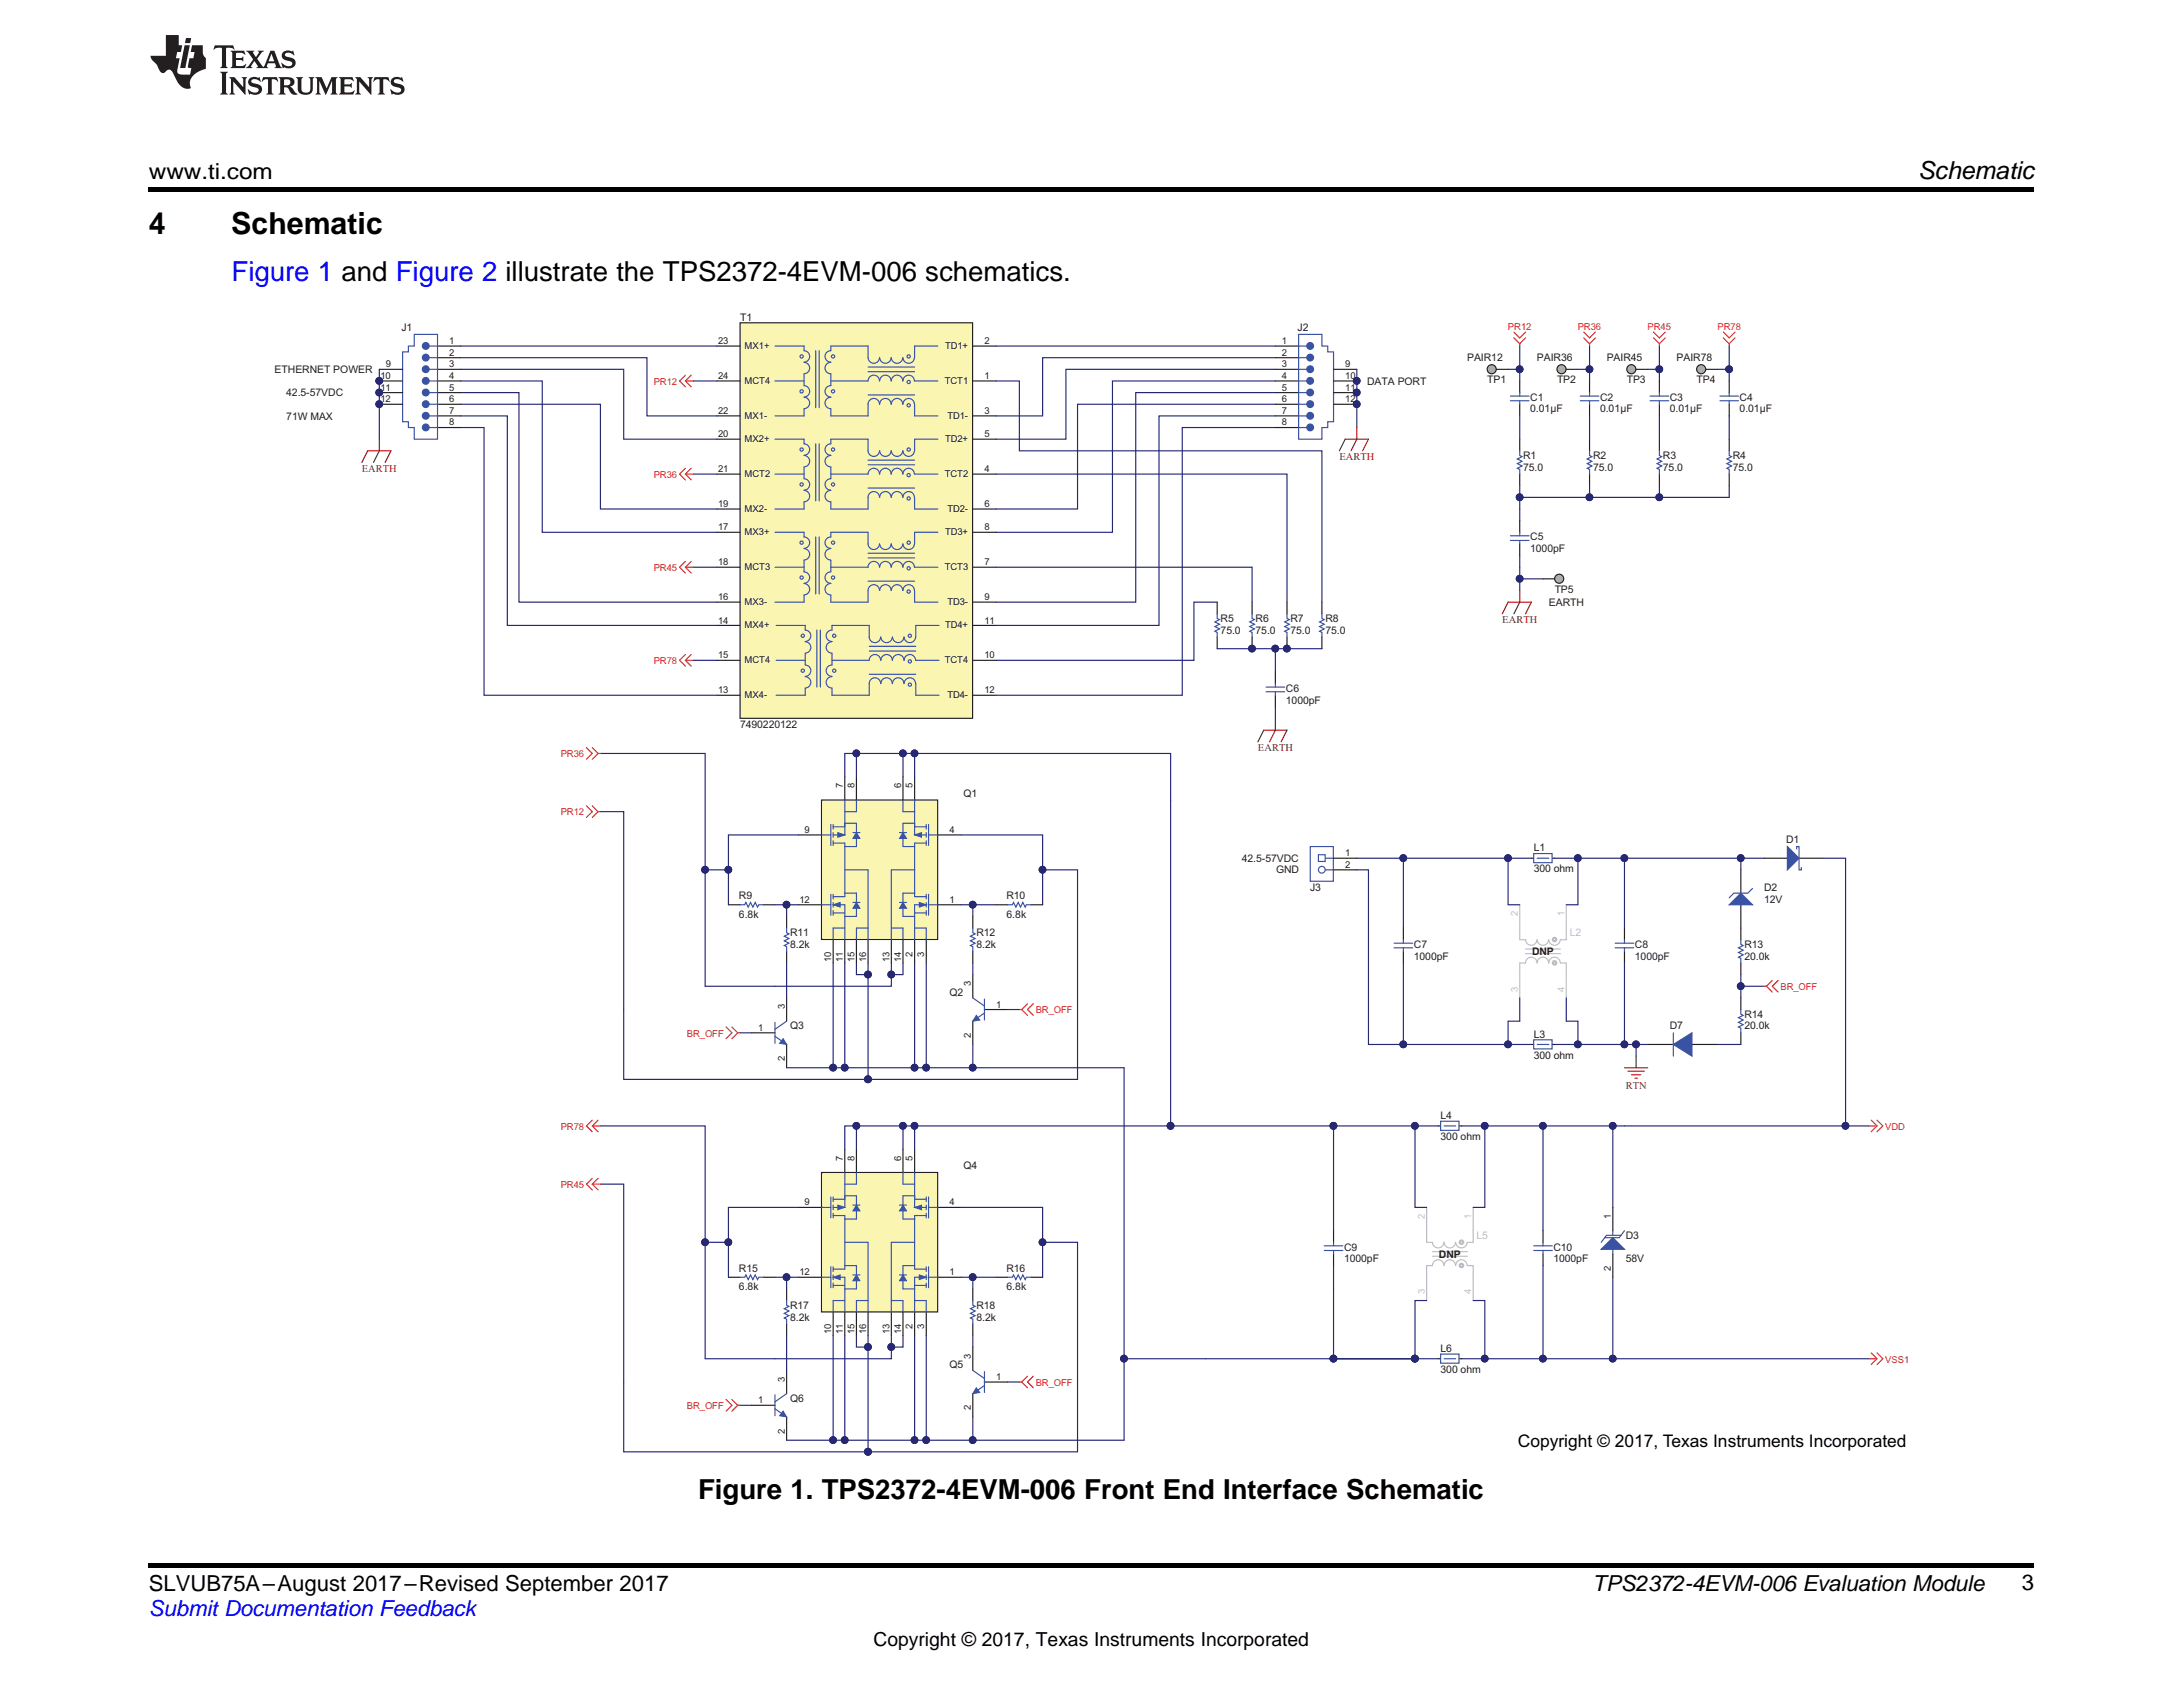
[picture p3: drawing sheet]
<svg xmlns="http://www.w3.org/2000/svg" width="279mm" height="216mm" viewBox="0 0 279 216" stroke-linecap="round" stroke-linejoin="round" font-family="sans-serif">
<defs><g id="words">
<g font-size="3.9">
<text x="19" y="30">4</text>
<text x="29.6" y="30">Schematic</text>
</g>
<text font-size="3.5" fill="#00f" x="29.6" y="36">Figure 1 and Figure 2 illustrate the TPS2372-4EVM-006 schematics.</text>
<text font-size="3.5" x="89.4" y="191.8">Figure 1. TPS2372-4EVM-006 Front End Interface Schematic</text>
<text font-size="3.2" x="245.5" y="23">Schematic</text>
<g font-size="2.8">
<text x="19" y="23">www.ti.com</text>
<text x="19" y="203.6">SLVUB75A–August 2017–Revised September 2017</text>
<text x="203.8" y="203.6">TPS2372-4EVM-006 Evaluation Module</text>
<text x="258.8" y="203.5">3</text>
</g>
<text font-size="2.8" fill="#00f" x="19" y="206.9">Submit Documentation Feedback</text>
<text font-size="2.5" x="111.8" y="210.7">Copyright © 2017, Texas Instruments Incorporated</text>
<text font-size="2.2" x="194.3" y="185.2">Copyright © 2017, Texas Instruments Incorporated</text>
<g font-size="1.3" fill="#231f20">
<text x="94.7" y="41">T1</text>
<text x="35.1" y="47.7">ETHERNET POWER</text>
<text x="51.4" y="42.4">J1</text>
<text x="166.1" y="42.4">J2</text>
<text x="187.8" y="46.3">PAIR12</text>
<text x="196.7" y="46.3">PAIR36</text>
<text x="205.6" y="46.3">PAIR45</text>
<text x="214.6" y="46.3">PAIR78</text>
<text x="36.6" y="50.7">42.5-57VDC</text>
<text x="36.6" y="53.7">71W MAX</text>
<text x="175" y="49.2">DATA PORT</text>
<text x="190.4" y="49.1">TP1</text>
<text x="195.9" y="52.8">0.01µF</text>
<text x="195.9" y="51.3">C1</text>
<text x="199.3" y="49.1">TP2</text>
<text x="204.8" y="52.8">0.01µF</text>
<text x="204.8" y="51.3">C2</text>
<text x="208.2" y="49.1">TP3</text>
<text x="213.7" y="52.8">0.01µF</text>
<text x="213.7" y="51.3">C3</text>
<text x="217.2" y="49.1">TP4</text>
<text x="222.7" y="52.8">0.01µF</text>
<text x="222.7" y="51.3">C4</text>
<text x="194.9" y="58.7">R1</text>
<text x="203.9" y="58.7">R2</text>
<text x="212.8" y="58.7">R3</text>
<text x="221.8" y="58.7">R4</text>
<text x="194.9" y="60.2">75.0</text>
<text x="203.9" y="60.2">75.0</text>
<text x="212.8" y="60.2">75.0</text>
<text x="221.8" y="60.2">75.0</text>
<text x="195.9" y="69.2">C5</text>
<text x="195.9" y="70.7">1000pF</text>
<text x="198.3" y="77.5">EARTH</text>
<text x="199" y="75.9">TP5</text>
<text x="156.2" y="81.1">75.0</text>
<text x="156.2" y="79.6">R5</text>
<text x="160.7" y="81.1">75.0</text>
<text x="160.7" y="79.6">R6</text>
<text x="165.2" y="79.6">R7</text>
<text x="165.2" y="81.1">75.0</text>
<text x="169.6" y="81.1">75.0</text>
<text x="169.6" y="79.6">R8</text>
<text x="164.6" y="88.6">C6</text>
<text x="94.7" y="93.2">7490220122</text>
<text x="164.6" y="90">1000pF</text>
<text x="123.3" y="102">Q1</text>
<text x="228.6" y="107.9">D1</text>
<text x="158.9" y="110.3">42.5-57VDC</text>
<text x="163.3" y="111.8">GND</text>
<text x="196.3" y="109">L1</text>
<text x="196.3" y="111.6">300 ohm</text>
<text x="94.6" y="117.5">6.8k</text>
<text x="94.6" y="115.1">R9</text>
<text x="101.1" y="119.8">R11</text>
<text x="125" y="119.8">R12</text>
<text x="128.8" y="117.5">6.8k</text>
<text x="128.8" y="115.1">R10</text>
<text x="167.7" y="114">J3</text>
<text x="225.8" y="115.5">12V</text>
<text x="225.8" y="114">D2</text>
<text x="101.1" y="121.3">8.2k</text>
<text x="125" y="121.3">8.2k</text>
<text x="181" y="121.3">C7</text>
<text x="181" y="122.8">1000pF</text>
<text x="196.1" y="122.2">DNP</text>
<text x="209.3" y="122.8">1000pF</text>
<text x="209.3" y="121.3">C8</text>
<text x="223.3" y="122.8">20.0k</text>
<text x="223.3" y="121.3">R13</text>
<text x="101.1" y="131.7">Q3</text>
<text x="121.5" y="127.4">Q2</text>
<text x="213.7" y="131.7">D7</text>
<text x="223.3" y="131.7">20.0k</text>
<text x="223.3" y="130.3">R14</text>
<text x="196.3" y="135.5">300 ohm</text>
<text x="196.3" y="132.8">L3</text>
<text x="184.4" y="143.2">L4</text>
<text x="123.3" y="149.6">Q4</text>
<text x="184.4" y="145.9">300 ohm</text>
<text x="172" y="161.5">1000pF</text>
<text x="172" y="160">C9</text>
<text x="184.2" y="160.9">DNP</text>
<text x="198.8" y="160">C10</text>
<text x="198.8" y="161.5">1000pF</text>
<text x="208.1" y="161.5">58V</text>
<text x="208.1" y="158.5">D3</text>
<text x="94.6" y="165.1">6.8k</text>
<text x="94.6" y="162.7">R15</text>
<text x="101.1" y="167.5">R17</text>
<text x="125" y="167.5">R18</text>
<text x="128.8" y="165.1">6.8k</text>
<text x="128.8" y="162.7">R16</text>
<text x="101.1" y="169">8.2k</text>
<text x="125" y="169">8.2k</text>
<text x="184.4" y="173">L6</text>
<text x="101.1" y="179.4">Q6</text>
<text x="121.5" y="175.1">Q5</text>
<text x="184.4" y="175.7">300 ohm</text>
</g>
<g font-size="1.3" fill="#7e1315">
<text x="171.4" y="58.9">EARTH</text>
<text x="46.3" y="60.4">EARTH</text>
<text x="192.3" y="79.7">EARTH</text>
<text x="161" y="96.1">EARTH</text>
<text x="208.1" y="139.3">RTN</text>
</g>
<g font-size="1.3" fill="#bebfc2">
<text x="200.9" y="119.8">L2</text>
<text x="189" y="158.5">L5</text>
</g>
<g font-size="1.2" fill="#231f20">
<text x="49.4" y="47">9</text>
<text x="57.5" y="45.5">2</text>
<text x="57.5" y="47">3</text>
<text x="57.5" y="44">1</text>
<text x="91.9" y="44">23</text>
<text x="95.3" y="44.6">MX1+</text>
<text x="120.9" y="44.6">TD1+</text>
<text x="126" y="44">2</text>
<text x="164.1" y="45.5">2</text>
<text x="164.1" y="47">3</text>
<text x="164.1" y="44">1</text>
<text x="172.2" y="47">9</text>
<text x="48.7" y="48.5">10</text>
<text x="48.7" y="50">11</text>
<text x="48.7" y="51.5">12</text>
<text x="57.5" y="48.5">4</text>
<text x="57.5" y="50">5</text>
<text x="57.5" y="51.5">6</text>
<text x="57.5" y="53">7</text>
<text x="91.9" y="53">22</text>
<text x="91.9" y="48.5">24</text>
<text x="95.3" y="53.6">MX1-</text>
<text x="95.3" y="49.1">MCT4</text>
<text x="120.9" y="49.1">TCT1</text>
<text x="121.3" y="53.6">TD1-</text>
<text x="126" y="48.5">1</text>
<text x="126" y="53">3</text>
<text x="164.1" y="48.5">4</text>
<text x="164.1" y="50">5</text>
<text x="164.1" y="51.5">6</text>
<text x="164.1" y="53">7</text>
<text x="172.2" y="48.5">10</text>
<text x="172.2" y="50">11</text>
<text x="172.2" y="51.5">12</text>
<text x="57.5" y="54.5">8</text>
<text x="91.9" y="55.9">20</text>
<text x="95.3" y="56.5">MX2+</text>
<text x="120.9" y="56.5">TD2+</text>
<text x="126" y="55.9">5</text>
<text x="164.1" y="54.5">8</text>
<text x="91.9" y="64.9">19</text>
<text x="91.9" y="60.4">21</text>
<text x="95.3" y="65.5">MX2-</text>
<text x="95.3" y="61">MCT2</text>
<text x="120.9" y="61">TCT2</text>
<text x="121.3" y="65.5">TD2-</text>
<text x="126" y="60.4">4</text>
<text x="126" y="64.9">6</text>
<text x="91.9" y="67.9">17</text>
<text x="95.3" y="68.5">MX3+</text>
<text x="120.9" y="68.5">TD3+</text>
<text x="126" y="67.9">8</text>
<text x="91.9" y="76.8">16</text>
<text x="91.9" y="72.4">18</text>
<text x="95.3" y="77.4">MX3-</text>
<text x="95.3" y="72.9">MCT3</text>
<text x="120.9" y="72.9">TCT3</text>
<text x="121.3" y="77.4">TD3-</text>
<text x="126" y="72.4">7</text>
<text x="126" y="76.8">9</text>
<text x="91.9" y="79.8">14</text>
<text x="95.3" y="80.4">MX4+</text>
<text x="120.9" y="80.4">TD4+</text>
<text x="126" y="79.8">11</text>
<text x="91.9" y="88.7">13</text>
<text x="91.9" y="84.3">15</text>
<text x="95.3" y="89.3">MX4-</text>
<text x="95.3" y="84.8">MCT4</text>
<text x="120.9" y="84.8">TCT4</text>
<text x="121.3" y="89.3">TD4-</text>
<text x="126" y="84.3">10</text>
<text x="126" y="88.7">12</text>
<text x="107.9" y="100.9" transform="rotate(-90 107.9 100.9)">7</text>
<text x="109.4" y="100.9" transform="rotate(-90 109.4 100.9)">8</text>
<text x="115.3" y="100.9" transform="rotate(-90 115.3 100.9)">6</text>
<text x="116.8" y="100.9" transform="rotate(-90 116.8 100.9)">5</text>
<text x="103" y="106.6">9</text>
<text x="121.5" y="106.6">4</text>
<text x="172.2" y="109.6">1</text>
<text x="172.2" y="111.1">2</text>
<text x="102.3" y="115.5">12</text>
<text x="121.5" y="115.5">1</text>
<text x="106.4" y="123.1" transform="rotate(-90 106.4 123.1)">10</text>
<text x="107.9" y="123.1" transform="rotate(-90 107.9 123.1)">11</text>
<text x="109.4" y="123.1" transform="rotate(-90 109.4 123.1)">15</text>
<text x="110.9" y="123.1" transform="rotate(-90 110.9 123.1)">16</text>
<text x="113.8" y="123.1" transform="rotate(-90 113.8 123.1)">13</text>
<text x="115.3" y="123.1" transform="rotate(-90 115.3 123.1)">14</text>
<text x="116.8" y="122.4" transform="rotate(-90 116.8 122.4)">2</text>
<text x="118.3" y="122.4" transform="rotate(-90 118.3 122.4)">3</text>
<text x="97" y="131.9">1</text>
<text x="100.4" y="129.2" transform="rotate(-90 100.4 129.2)">3</text>
<text x="124.3" y="126.2" transform="rotate(-90 124.3 126.2)">3</text>
<text x="127.5" y="128.9">1</text>
<text x="100.4" y="135.8" transform="rotate(-90 100.4 135.8)">2</text>
<text x="124.3" y="132.9" transform="rotate(-90 124.3 132.9)">2</text>
<text x="107.9" y="148.6" transform="rotate(-90 107.9 148.6)">7</text>
<text x="109.4" y="148.6" transform="rotate(-90 109.4 148.6)">8</text>
<text x="115.3" y="148.6" transform="rotate(-90 115.3 148.6)">6</text>
<text x="116.8" y="148.6" transform="rotate(-90 116.8 148.6)">5</text>
<text x="103" y="154.3">9</text>
<text x="121.5" y="154.3">4</text>
<text x="206.2" y="156" transform="rotate(-90 206.2 156)">1</text>
<text x="102.3" y="163.2">12</text>
<text x="121.5" y="163.2">1</text>
<text x="206.2" y="162.6" transform="rotate(-90 206.2 162.6)">2</text>
<text x="106.4" y="170.8" transform="rotate(-90 106.4 170.8)">10</text>
<text x="107.9" y="170.8" transform="rotate(-90 107.9 170.8)">11</text>
<text x="109.4" y="170.8" transform="rotate(-90 109.4 170.8)">15</text>
<text x="110.9" y="170.8" transform="rotate(-90 110.9 170.8)">16</text>
<text x="113.8" y="170.8" transform="rotate(-90 113.8 170.8)">13</text>
<text x="115.3" y="170.8" transform="rotate(-90 115.3 170.8)">14</text>
<text x="116.8" y="170.1" transform="rotate(-90 116.8 170.1)">2</text>
<text x="118.3" y="170.1" transform="rotate(-90 118.3 170.1)">3</text>
<text x="124.3" y="173.9" transform="rotate(-90 124.3 173.9)">3</text>
<text x="97" y="179.6">1</text>
<text x="100.4" y="176.9" transform="rotate(-90 100.4 176.9)">3</text>
<text x="127.5" y="176.6">1</text>
<text x="100.4" y="183.5" transform="rotate(-90 100.4 183.5)">2</text>
<text x="124.3" y="180.5" transform="rotate(-90 124.3 180.5)">2</text>
</g>
<g font-size="1.2" fill="#ee1f23">
<text x="193" y="42.2">PR12</text>
<text x="201.9" y="42.2">PR36</text>
<text x="210.9" y="42.2">PR45</text>
<text x="219.8" y="42.2">PR78</text>
<text x="83.7" y="49.3">PR12</text>
<text x="83.7" y="61.2">PR36</text>
<text x="83.7" y="73.1">PR45</text>
<text x="83.7" y="85">PR78</text>
<text x="71.8" y="96.9">PR36</text>
<text x="71.8" y="104.4">PR12</text>
<text x="132.6" y="129.7">BR_OFF</text>
<text x="227.9" y="126.7">BR_OFF</text>
<text x="87.9" y="132.7">BR_OFF</text>
<text x="71.8" y="144.6">PR78</text>
<text x="241.3" y="144.6">VDD</text>
<text x="71.8" y="152">PR45</text>
<text x="132.6" y="177.4">BR_OFF</text>
<text x="241.3" y="174.4">VSS1</text>
<text x="87.9" y="180.3">BR_OFF</text>
</g>
<g font-size="1.2" fill="#bebfc2">
<text x="194.3" y="117.3" transform="rotate(-90 194.3 117.3)">2</text>
<text x="200.2" y="117.3" transform="rotate(-90 200.2 117.3)">1</text>
<text x="194.3" y="126.9" transform="rotate(-90 194.3 126.9)">3</text>
<text x="200.2" y="126.9" transform="rotate(-90 200.2 126.9)">4</text>
<text x="182.4" y="156" transform="rotate(-90 182.4 156)">2</text>
<text x="188.3" y="156" transform="rotate(-90 188.3 156)">1</text>
<text x="182.4" y="165.6" transform="rotate(-90 182.4 165.6)">3</text>
<text x="188.3" y="165.6" transform="rotate(-90 188.3 165.6)">4</text>
</g>
</g></defs>
<path d="M19 200h241.3v.6h-241.3z" fill="#000"/>
<path d="M170.7 157.5v1.5M197.5 157.5v1.5M170.7 160.5v1.5M197.5 160.5v1.5" fill="none" stroke="#231f20" stroke-width=".15"/>
<path d="M169.5 159.4h2.4M170.7 159v.4M196.3 159.4h2.4M197.5 159v.4M169.5 160h2.4M170.7 160v.5M196.3 160h2.4M197.5 160v.5" fill="none" stroke="#3853a3" stroke-width=".15"/>
<path d="M170.7 144.1h13.4" fill="none" stroke="#272872" stroke-width=".15"/>
<circle cx="170.7" cy="144.1" r=".43" fill="#272872"/>
<circle cx="170.7" cy="144.1" r=".43" fill="none" stroke="#272872" stroke-width=".13"/>
<circle cx="181.1" cy="144.1" r=".43" fill="#272872"/>
<circle cx="181.1" cy="144.1" r=".43" fill="none" stroke="#272872" stroke-width=".13"/>
<path d="M170.7 144.1v13.4" fill="none" stroke="#272872" stroke-width=".15"/>
<circle cx="170.7" cy="144.1" r=".43" fill="#272872"/>
<circle cx="170.7" cy="144.1" r=".43" fill="none" stroke="#272872" stroke-width=".13"/>
<path d="M170.7 165v8.9h13.4" fill="none" stroke="#272872" stroke-width=".15"/>
<circle cx="170.7" cy="173.9" r=".43" fill="#272872"/>
<circle cx="170.7" cy="173.9" r=".43" fill="none" stroke="#272872" stroke-width=".13"/>
<circle cx="181.1" cy="173.9" r=".43" fill="#272872"/>
<circle cx="181.1" cy="173.9" r=".43" fill="none" stroke="#272872" stroke-width=".13"/>
<path d="M170.7 162v3M197.5 162v11.9h-10.4" fill="none" stroke="#272872" stroke-width=".15"/>
<circle cx="190" cy="173.9" r=".43" fill="#272872"/>
<circle cx="190" cy="173.9" r=".43" fill="none" stroke="#272872" stroke-width=".13"/>
<circle cx="197.5" cy="173.9" r=".43" fill="#272872"/>
<circle cx="197.5" cy="173.9" r=".43" fill="none" stroke="#272872" stroke-width=".13"/>
<path d="M187.1 144.1h10.4v13.4" fill="none" stroke="#272872" stroke-width=".15"/>
<circle cx="190" cy="144.1" r=".43" fill="#272872"/>
<circle cx="190" cy="144.1" r=".43" fill="none" stroke="#272872" stroke-width=".13"/>
<circle cx="197.5" cy="144.1" r=".43" fill="#272872"/>
<circle cx="197.5" cy="144.1" r=".43" fill="none" stroke="#272872" stroke-width=".13"/>
<path d="M239.2 144.1h1M239.5 143.4l.7 .7M240.2 144.1l-.7 .7M240.2 143.4l.8 .7-.8 .7M239.2 173.9h1M239.5 173.1l.7 .8M240.2 173.9l-.7 .7M240.2 173.1l.8 .8-.8 .7" fill="none" stroke="#ee1f23" stroke-width=".15"/>
<path d="M170.7 173.9h10.4" fill="none" stroke="#272872" stroke-width=".15"/>
<circle cx="181.1" cy="173.9" r=".43" fill="#272872"/>
<circle cx="181.1" cy="173.9" r=".43" fill="none" stroke="#272872" stroke-width=".13"/>
<circle cx="170.7" cy="173.9" r=".43" fill="#272872"/>
<circle cx="170.7" cy="173.9" r=".43" fill="none" stroke="#272872" stroke-width=".13"/>
<path d="M206.4 163.5v10.4" fill="none" stroke="#272872" stroke-width=".15"/>
<circle cx="206.4" cy="173.9" r=".43" fill="#272872"/>
<circle cx="206.4" cy="173.9" r=".43" fill="none" stroke="#272872" stroke-width=".13"/>
<path d="M206.4 144.1v10.4" fill="none" stroke="#272872" stroke-width=".15"/>
<circle cx="206.4" cy="144.1" r=".43" fill="#272872"/>
<circle cx="206.4" cy="144.1" r=".43" fill="none" stroke="#272872" stroke-width=".13"/>
<path d="M207.9 144.1h31.3" fill="none" stroke="#272872" stroke-width=".15"/>
<circle cx="236.2" cy="144.1" r=".43" fill="#272872"/>
<circle cx="236.2" cy="144.1" r=".43" fill="none" stroke="#272872" stroke-width=".13"/>
<path d="M197.5 144.1h10.4" fill="none" stroke="#272872" stroke-width=".15"/>
<circle cx="197.5" cy="144.1" r=".43" fill="#272872"/>
<circle cx="197.5" cy="144.1" r=".43" fill="none" stroke="#272872" stroke-width=".13"/>
<circle cx="206.4" cy="144.1" r=".43" fill="#272872"/>
<circle cx="206.4" cy="144.1" r=".43" fill="none" stroke="#272872" stroke-width=".13"/>
<path d="M197.5 173.9h41.7" fill="none" stroke="#272872" stroke-width=".15"/>
<circle cx="197.5" cy="173.9" r=".43" fill="#272872"/>
<circle cx="197.5" cy="173.9" r=".43" fill="none" stroke="#272872" stroke-width=".13"/>
<circle cx="206.4" cy="173.9" r=".43" fill="#272872"/>
<circle cx="206.4" cy="173.9" r=".43" fill="none" stroke="#272872" stroke-width=".13"/>
<path d="M206.4 157.5v.6M206.4 159.9v.6" fill="none" stroke="#3853a3" stroke-width=".15"/>
<path d="M206.4 158.4l1.5 1.5h-3z" fill="#3853a3"/>
<path d="M178.4 120.7h2.4M178.4 121.3h2.4M179.6 120.3v.4M179.6 121.3v.5M206.7 120.7h2.4M206.7 121.3h2.4M207.9 120.3v.4M207.9 121.3v.5M206.4 158.4l1.5 1.5h-3zM207.5 158.1h-1.9l-.7 .9M207.9 157.5l-.7 .9h-1.8" fill="none" stroke="#3853a3" stroke-width=".15"/>
<path d="M179.6 118.8v1.5M207.9 118.8v1.5M179.6 121.8v1.4M207.9 121.8v1.4M206.4 154.5v3M206.4 160.5v3" fill="none" stroke="#231f20" stroke-width=".15"/>
<path d="M173.7 109.8h22.3" fill="none" stroke="#272872" stroke-width=".15"/>
<circle cx="179.6" cy="109.8" r=".43" fill="#272872"/>
<circle cx="179.6" cy="109.8" r=".43" fill="none" stroke="#272872" stroke-width=".13"/>
<circle cx="193" cy="109.8" r=".43" fill="#272872"/>
<circle cx="193" cy="109.8" r=".43" fill="none" stroke="#272872" stroke-width=".13"/>
<path d="M199 109.8h26.8" fill="none" stroke="#272872" stroke-width=".15"/>
<circle cx="201.9" cy="109.8" r=".43" fill="#272872"/>
<circle cx="201.9" cy="109.8" r=".43" fill="none" stroke="#272872" stroke-width=".13"/>
<circle cx="207.9" cy="109.8" r=".43" fill="#272872"/>
<circle cx="207.9" cy="109.8" r=".43" fill="none" stroke="#272872" stroke-width=".13"/>
<circle cx="222.8" cy="109.8" r=".43" fill="#272872"/>
<circle cx="222.8" cy="109.8" r=".43" fill="none" stroke="#272872" stroke-width=".13"/>
<path d="M207.9 109.8v9" fill="none" stroke="#272872" stroke-width=".15"/>
<circle cx="207.9" cy="109.8" r=".43" fill="#272872"/>
<circle cx="207.9" cy="109.8" r=".43" fill="none" stroke="#272872" stroke-width=".13"/>
<path d="M179.6 109.8v9" fill="none" stroke="#272872" stroke-width=".15"/>
<circle cx="179.6" cy="109.8" r=".43" fill="#272872"/>
<circle cx="179.6" cy="109.8" r=".43" fill="none" stroke="#272872" stroke-width=".13"/>
<path d="M207.9 123.2v10.5h-8.9" fill="none" stroke="#272872" stroke-width=".15"/>
<circle cx="201.9" cy="133.7" r=".43" fill="#272872"/>
<circle cx="201.9" cy="133.7" r=".43" fill="none" stroke="#272872" stroke-width=".13"/>
<circle cx="207.9" cy="133.7" r=".43" fill="#272872"/>
<circle cx="207.9" cy="133.7" r=".43" fill="none" stroke="#272872" stroke-width=".13"/>
<path d="M179.6 123.2v10.5h16.4" fill="none" stroke="#272872" stroke-width=".15"/>
<circle cx="193" cy="133.7" r=".43" fill="#272872"/>
<circle cx="193" cy="133.7" r=".43" fill="none" stroke="#272872" stroke-width=".13"/>
<circle cx="179.6" cy="133.7" r=".43" fill="#272872"/>
<circle cx="179.6" cy="133.7" r=".43" fill="none" stroke="#272872" stroke-width=".13"/>
<path d="M173.7 111.3h1.4v22.4h4.5" fill="none" stroke="#272872" stroke-width=".15"/>
<circle cx="179.6" cy="133.7" r=".43" fill="#272872"/>
<circle cx="179.6" cy="133.7" r=".43" fill="none" stroke="#272872" stroke-width=".13"/>
<path d="M207.9 133.7h1.5v1.5" fill="none" stroke="#272872" stroke-width=".15"/>
<circle cx="207.9" cy="133.7" r=".43" fill="#272872"/>
<circle cx="207.9" cy="133.7" r=".43" fill="none" stroke="#272872" stroke-width=".13"/>
<circle cx="209.4" cy="133.7" r=".43" fill="#272872"/>
<circle cx="209.4" cy="133.7" r=".43" fill="none" stroke="#272872" stroke-width=".13"/>
<path d="M225.8 109.8h3M230.3 109.8h2.9" fill="none" stroke="#231f20" stroke-width=".15"/>
<path d="M228.8 108.3l1.5 1.5-1.5 1.5z" fill="#3853a3"/>
<path d="M196.3 109.2h2.4v1.2h-2.4zM196.7 109.8h1.5M228.8 108.3l1.5 1.5-1.5 1.5zM230 108.6v-.3h.3v3h.3v-.3M196.3 133.1h2.4v1.1h-2.4zM196.7 133.7h1.5" fill="none" stroke="#3853a3" stroke-width=".15"/>
<path d="M196 109.8h.3M198.7 109.8h.3M196 133.7h.3M198.7 133.7h.3" fill="none" stroke="#231f20" stroke-width=".15"/>
<path d="M233.2 109.8h3v34.3" fill="none" stroke="#272872" stroke-width=".15"/>
<circle cx="236.2" cy="144.1" r=".43" fill="#272872"/>
<circle cx="236.2" cy="144.1" r=".43" fill="none" stroke="#272872" stroke-width=".13"/>
<path d="M184.1 144.1h.3M186.8 144.1h.3M184.1 173.9h.3M186.8 173.9h.3" fill="none" stroke="#231f20" stroke-width=".15"/>
<path d="M184.4 143.5h2.3v1.2h-2.3zM184.8 144.1h1.5M184.4 173.3h2.3v1.2h-2.3zM184.8 173.9h1.5" fill="none" stroke="#3853a3" stroke-width=".15"/>
<path d="M167.7 108.3h2.9v4.5h-2.9z" fill="#fff"/>
<path d="M167.7 108.3h2.9v4.5h-2.9zM169.6 111.3h1.1" fill="none" stroke="#3853a3" stroke-width=".15"/>
<circle cx="169.2" cy="111.3" r=".43" fill="#fff"/>
<g fill="none" stroke="#3853a3" stroke-width=".15">
<path d="M169.6 109.8h1.1"/>
<circle cx="169.2" cy="111.3" r=".43"/>
</g>
<path d="M170.7 109.8h3M170.7 111.3h3" fill="none" stroke="#231f20" stroke-width=".15"/>
<path d="M168.7 109.4h.9v.9h-.9z" fill="#fff"/>
<path d="M194.5 57.7v.6l.3 .1-.6 .3 .6 .3-.6 .3 .6 .3-.6 .3 .3 .2v.6M203.4 57.7v.6l.3 .1-.6 .3 .6 .3-.6 .3 .6 .3-.6 .3 .3 .2v.6M212.4 57.7v.6l.3 .1-.6 .3 .6 .3-.6 .3 .6 .3-.6 .3 .3 .2v.6M221.3 57.7v.6l.3 .1-.6 .3 .6 .3-.6 .3 .6 .3-.6 .3 .3 .2v.6M168.7 109.4h.9v.9h-.9z" fill="none" stroke="#3853a3" stroke-width=".15"/>
<path d="M207.9 136.6h3M208.4 137.1h2M208.8 137.5h1.2M209.3 138h.3M209.4 135.2v1.4" fill="none" stroke="#7e1315" stroke-width=".15"/>
<path d="M194.5 56.2v1.5M203.4 56.2v1.5M212.4 56.2v1.5M221.3 56.2v1.5M194.5 60.7v1.5M203.4 60.7v1.5M212.4 60.7v1.5M221.3 60.7v1.5" fill="none" stroke="#231f20" stroke-width=".15"/>
<path d="M194.5 62.2v2.9" fill="none" stroke="#272872" stroke-width=".15"/>
<circle cx="194.5" cy="63.6" r=".43" fill="#272872"/>
<circle cx="194.5" cy="63.6" r=".43" fill="none" stroke="#272872" stroke-width=".13"/>
<path d="M194.5 63.7h26.8" fill="none" stroke="#272872" stroke-width=".15"/>
<circle cx="194.5" cy="63.6" r=".43" fill="#272872"/>
<circle cx="194.5" cy="63.6" r=".43" fill="none" stroke="#272872" stroke-width=".13"/>
<circle cx="203.4" cy="63.6" r=".43" fill="#272872"/>
<circle cx="203.4" cy="63.6" r=".43" fill="none" stroke="#272872" stroke-width=".13"/>
<circle cx="212.4" cy="63.6" r=".43" fill="#272872"/>
<circle cx="212.4" cy="63.6" r=".43" fill="none" stroke="#272872" stroke-width=".13"/>
<path d="M212.4 62.2v1.5" fill="none" stroke="#272872" stroke-width=".15"/>
<circle cx="212.4" cy="63.6" r=".43" fill="#272872"/>
<circle cx="212.4" cy="63.6" r=".43" fill="none" stroke="#272872" stroke-width=".13"/>
<path d="M203.4 62.2v1.5" fill="none" stroke="#272872" stroke-width=".15"/>
<circle cx="203.4" cy="63.6" r=".43" fill="#272872"/>
<circle cx="203.4" cy="63.6" r=".43" fill="none" stroke="#272872" stroke-width=".13"/>
<g fill="none" stroke="#ee1f23" stroke-width=".15">
<path d="M193.8 42.5l.7 .7 .8-.7M193.8 43.2l.7 .8M194.5 44v.3M195.3 43.2l-.8 .8M202.7 42.5l.7 .7 .8-.7M202.7 43.2l.7 .8M203.4 44v.3M204.2 43.2l-.8 .8M211.6 42.5l.8 .7 .7-.7M211.6 43.2l.8 .8M212.4 44v.3M213.1 43.2l-.7 .8"/>
<path d="M220.6 42.5l.7 .7 .8-.7M220.6 43.2l.7 .8M221.3 44v.3M222.1 43.2l-.8 .8"/>
</g>
<path d="M194.5 44.3v4.5" fill="none" stroke="#272872" stroke-width=".15"/>
<circle cx="194.5" cy="47.3" r=".43" fill="#272872"/>
<circle cx="194.5" cy="47.3" r=".43" fill="none" stroke="#272872" stroke-width=".13"/>
<path d="M203.4 44.3v4.5" fill="none" stroke="#272872" stroke-width=".15"/>
<circle cx="203.4" cy="47.3" r=".43" fill="#272872"/>
<circle cx="203.4" cy="47.3" r=".43" fill="none" stroke="#272872" stroke-width=".13"/>
<path d="M212.4 44.3v4.5" fill="none" stroke="#272872" stroke-width=".15"/>
<circle cx="212.4" cy="47.3" r=".43" fill="#272872"/>
<circle cx="212.4" cy="47.3" r=".43" fill="none" stroke="#272872" stroke-width=".13"/>
<path d="M221.3 44.3v4.5" fill="none" stroke="#272872" stroke-width=".15"/>
<circle cx="221.3" cy="47.3" r=".43" fill="#272872"/>
<circle cx="221.3" cy="47.3" r=".43" fill="none" stroke="#272872" stroke-width=".13"/>
<path d="M192.3 78.6l.7-1.5h3l-.7 1.5M194.5 75.6v1.5l-.7 1.5" fill="none" stroke="#7e1315" stroke-width=".15"/>
<path d="M194.5 72.6v3" fill="none" stroke="#272872" stroke-width=".15"/>
<circle cx="194.5" cy="74.1" r=".43" fill="#272872"/>
<circle cx="194.5" cy="74.1" r=".43" fill="none" stroke="#272872" stroke-width=".13"/>
<path d="M194.5 74.1h3" fill="none" stroke="#272872" stroke-width=".15"/>
<circle cx="194.5" cy="74.1" r=".43" fill="#272872"/>
<circle cx="194.5" cy="74.1" r=".43" fill="none" stroke="#272872" stroke-width=".13"/>
<path d="M194.5 65.1v1.5M194.5 71.1v1.5" fill="none" stroke="#272872" stroke-width=".15"/>
<path d="M94.7 41.3h29.8v50.6h-29.8z" fill="#faf6b2"/>
<g fill="none" stroke="#231f20" stroke-width=".15">
<path d="M91.7 48.8h3M91.7 44.3h3M91.7 53.2h3M91.7 56.2h3M94.7 41.3h29.8v50.6h-29.8zM124.5 48.8h3M124.5 44.3h3M124.5 53.2h3M124.5 56.2h3M91.7 60.7h3M91.7 65.1h3M91.7 72.6h3"/>
<path d="M91.7 68.1h3M91.7 77.1h3M124.5 60.7h3M124.5 65.1h3M124.5 72.6h3M124.5 68.1h3M124.5 77.1h3M91.7 84.5h3M91.7 80h3M91.7 89h3M124.5 84.5h3M124.5 80h3"/>
<path d="M124.5 89h3"/>
</g>
<g fill="none" stroke="#3853a3" stroke-width=".15">
<path d="M99.2 44.3h3.7v.6a.73 .73 0 0 1 .7 .7 .73 .73 0 0 1-.7 .7M99.2 56.2h3.7v.6a.73 .73 0 0 1 .7 .7 .73 .73 0 0 1-.7 .8M99.2 48.8h3.7M102.9 50.8a.73 .73 0 0 1 .7 .8 .73 .73 0 0 1-.7 .7M102.9 46.4a.73 .73 0 0 1 .7 .7 .73 .73 0 0 1-.7 .7M102.9 47.9v1.5a.73 .73 0 0 1 .7 .7 .73 .73 0 0 1-.7 .7M102.9 58.3a.73 .73 0 0 1 .7 .7 .73 .73 0 0 1-.7 .8M102.9 59.8v1.5a.73 .73 0 0 1 .7 .7 .73 .73 0 0 1-.7 .7M102.9 52.3v.9h-3.7M104.4 44.9v7.3M104.4 56.8v7.3M104.8 44.9v7.3"/>
<path d="M104.8 56.8v7.3M106.3 50.8a.73 .73 0 0 0-.7 .8 .73 .73 0 0 0 .7 .7M106.3 46.4a.73 .73 0 0 0-.7 .7 .73 .73 0 0 0 .7 .7M106.3 47.9v1.5a.73 .73 0 0 0-.7 .7 .73 .73 0 0 0 .7 .7M106.3 58.3a.73 .73 0 0 0-.7 .7 .73 .73 0 0 0 .7 .8M106.3 59.8v1.5a.73 .73 0 0 0-.7 .7 .73 .73 0 0 0 .7 .7M111.1 50.5h6M111.1 47h6M111.1 47.6h6M111.1 58.9h6M111.1 59.5h6M112.6 45.8a.73 .73 0 0 1-.8 .7 .73 .73 0 0 1-.7-.7v-1.5h-4.8v.6a.73 .73 0 0 0-.7 .7 .73 .73 0 0 0 .7 .7"/>
<path d="M112.6 51.7a.73 .73 0 0 0-.8-.7 .73 .73 0 0 0-.7 .7v1.5h-4.8v-.9M112.6 48.8a.73 .73 0 0 0-.8-.8 .73 .73 0 0 0-.7 .8h-4.8M112.6 57.7a.73 .73 0 0 1-.8 .7 .73 .73 0 0 1-.7-.7v-1.5h-4.8v.6a.73 .73 0 0 0-.7 .7 .73 .73 0 0 0 .7 .8M114.1 51.7a.73 .73 0 0 0-.8-.7 .73 .73 0 0 0-.7 .7M114.1 45.8a.73 .73 0 0 1-.8 .7 .73 .73 0 0 1-.7-.7M114.1 48.8a.73 .73 0 0 0-.8-.8 .73 .73 0 0 0-.7 .8M114.1 57.7a.73 .73 0 0 1-.8 .7 .73 .73 0 0 1-.7-.7M115.5 51.7a.73 .73 0 0 0-.7-.7 .73 .73 0 0 0-.7 .7M115.5 45.8a.73 .73 0 0 1-.7 .7 .73 .73 0 0 1-.7-.7M115.5 48.8a.73 .73 0 0 0-.7-.8 .73 .73 0 0 0-.7 .8M115.5 57.7a.73 .73 0 0 1-.7 .7 .73 .73 0 0 1-.7-.7M115.6 51.7a.73 .73 0 0 1 .7-.7 .73 .73 0 0 1 .7 .7l.1 1.5h2.9"/>
<path d="M115.6 48.8a.73 .73 0 0 1 .7-.8 .73 .73 0 0 1 .7 .8h3M120 44.3h-2.9l-.1 1.5a.73 .73 0 0 1-.7 .7 .73 .73 0 0 1-.7-.7M120 56.2h-2.9l-.1 1.5a.73 .73 0 0 1-.7 .7 .73 .73 0 0 1-.7-.7M99.2 68.1h3.7v.6a.73 .73 0 0 1 .7 .7 .73 .73 0 0 1-.7 .8M99.2 60.7h3.7M99.2 72.6h3.7M102.9 62.8a.73 .73 0 0 1 .7 .7 .73 .73 0 0 1-.7 .7M102.9 74.7a.73 .73 0 0 1 .7 .7 .73 .73 0 0 1-.7 .7M102.9 70.2a.73 .73 0 0 1 .7 .7 .73 .73 0 0 1-.7 .8M102.9 71.7v1.5a.73 .73 0 0 1 .7 .7 .73 .73 0 0 1-.7 .7M102.9 64.2v.9h-3.7M102.9 76.2v.9h-3.7"/>
<path d="M104.4 68.7v7.3M104.8 68.7v7.3M106.3 62.8a.73 .73 0 0 0-.7 .7 .73 .73 0 0 0 .7 .7M106.3 74.7a.73 .73 0 0 0-.7 .7 .73 .73 0 0 0 .7 .7M106.3 70.2a.73 .73 0 0 0-.7 .7 .73 .73 0 0 0 .7 .8M106.3 71.7v1.5a.73 .73 0 0 0-.7 .7 .73 .73 0 0 0 .7 .7M111.1 62.5h6M111.1 74.4h6M111.1 70.8h6M111.1 71.4h6M112.6 63.7a.73 .73 0 0 0-.8-.8 .73 .73 0 0 0-.7 .8v1.4h-4.8v-.9M112.6 60.7a.73 .73 0 0 0-.8-.8 .73 .73 0 0 0-.7 .8h-4.8"/>
<path d="M112.6 69.6a.73 .73 0 0 1-.8 .7 .73 .73 0 0 1-.7-.7v-1.5h-4.8v.6a.73 .73 0 0 0-.7 .7 .73 .73 0 0 0 .7 .8M112.6 75.6a.73 .73 0 0 0-.8-.8 .73 .73 0 0 0-.7 .8v1.5h-4.8v-.9M112.6 72.6a.73 .73 0 0 0-.8-.8 .73 .73 0 0 0-.7 .8h-4.8M114.1 63.7a.73 .73 0 0 0-.8-.8 .73 .73 0 0 0-.7 .8M114.1 60.7a.73 .73 0 0 0-.8-.8 .73 .73 0 0 0-.7 .8M114.1 75.6a.73 .73 0 0 0-.8-.8 .73 .73 0 0 0-.7 .8M114.1 69.6a.73 .73 0 0 1-.8 .7 .73 .73 0 0 1-.7-.7M114.1 72.6a.73 .73 0 0 0-.8-.8 .73 .73 0 0 0-.7 .8M115.5 63.7a.73 .73 0 0 0-.7-.8 .73 .73 0 0 0-.7 .8M115.5 60.7a.73 .73 0 0 0-.7-.8 .73 .73 0 0 0-.7 .8M115.5 75.6a.73 .73 0 0 0-.7-.8 .73 .73 0 0 0-.7 .8M115.5 69.6a.73 .73 0 0 1-.7 .7 .73 .73 0 0 1-.7-.7"/>
<path d="M115.5 72.6a.73 .73 0 0 0-.7-.8 .73 .73 0 0 0-.7 .8M115.6 63.7a.73 .73 0 0 1 .7-.8 .73 .73 0 0 1 .7 .8l.1 1.4h2.9M115.6 60.7a.73 .73 0 0 1 .7-.8 .73 .73 0 0 1 .7 .8h3M115.6 75.6a.73 .73 0 0 1 .7-.8 .73 .73 0 0 1 .7 .8l.1 1.5h2.9M115.6 72.6a.73 .73 0 0 1 .7-.8 .73 .73 0 0 1 .7 .8h3M120 68.1h-2.9l-.1 1.5a.73 .73 0 0 1-.7 .7 .73 .73 0 0 1-.7-.7M99.3 80h3.8v.6a.73 .73 0 0 1 .7 .8 .73 .73 0 0 1-.7 .7M99.3 84.5h3.8M103.1 86.6a.73 .73 0 0 1 .7 .7 .73 .73 0 0 1-.7 .8M103.1 82.1a.73 .73 0 0 1 .7 .8 .73 .73 0 0 1-.7 .7M103.1 83.6v1.5a.73 .73 0 0 1 .7 .7 .73 .73 0 0 1-.7 .8M103.1 88.1v.9h-3.8"/>
<path d="M104.6 80.6v7.3M105 80.6v7.3M106.5 86.6a.73 .73 0 0 0-.8 .7 .73 .73 0 0 0 .8 .8M106.5 82.1a.73 .73 0 0 0-.8 .8 .73 .73 0 0 0 .8 .7M106.5 83.6v1.5a.73 .73 0 0 0-.8 .7 .73 .73 0 0 0 .8 .8M111.3 86.3h5.9M111.3 82.7h5.9M111.3 83.3h5.9M112.7 81.5a.73 .73 0 0 1-.7 .7 .73 .73 0 0 1-.7-.7v-1.5h-4.8v.6a.73 .73 0 0 0-.8 .8 .73 .73 0 0 0 .8 .7M112.7 87.5a.73 .73 0 0 0-.7-.8 .73 .73 0 0 0-.7 .8v1.5h-4.8v-.9M112.7 84.5a.73 .73 0 0 0-.7-.7 .73 .73 0 0 0-.7 .7h-4.8M114.2 87.5a.73 .73 0 0 0-.7-.8 .73 .73 0 0 0-.8 .8"/>
<path d="M114.2 81.5a.73 .73 0 0 1-.7 .7 .73 .73 0 0 1-.8-.7M114.2 84.5a.73 .73 0 0 0-.7-.7 .73 .73 0 0 0-.8 .7M115.7 87.5a.73 .73 0 0 0-.7-.8 .73 .73 0 0 0-.8 .8M115.7 81.5a.73 .73 0 0 1-.7 .7 .73 .73 0 0 1-.8-.7M115.7 84.5a.73 .73 0 0 0-.7-.7 .73 .73 0 0 0-.8 .7M117.2 87.5a.73 .73 0 0 0-.7-.8 .73 .73 0 0 0-.8 .8M117.2 81.5a.73 .73 0 0 1-.7 .7 .73 .73 0 0 1-.8-.7M117.2 84.5a.73 .73 0 0 0-.7-.7 .73 .73 0 0 0-.8 .7M117.2 87.5v1.5h3M117.2 84.5h3M120.2 80h-3v1.5"/>
<circle cx="102.6" cy="50.1" r=".21"/>
<circle cx="102.6" cy="57.5" r=".21"/>
<circle cx="102.6" cy="45.6" r=".21"/>
<circle cx="106.6" cy="50.1" r=".21"/>
<circle cx="106.6" cy="57.5" r=".21"/>
<circle cx="106.6" cy="45.6" r=".21"/>
<circle cx="116.3" cy="51.9" r=".21"/>
<circle cx="116.3" cy="48.9" r=".21"/>
<circle cx="116.3" cy="57.5" r=".21"/>
<circle cx="116.3" cy="45.6" r=".21"/>
<circle cx="102.6" cy="73.9" r=".21"/>
<circle cx="102.6" cy="62" r=".21"/>
<circle cx="102.6" cy="69.4" r=".21"/>
<circle cx="106.6" cy="73.9" r=".21"/>
<circle cx="106.6" cy="62" r=".21"/>
<circle cx="106.6" cy="69.4" r=".21"/>
<circle cx="116.3" cy="63.8" r=".21"/>
<circle cx="116.3" cy="60.8" r=".21"/>
<circle cx="116.3" cy="72.7" r=".21"/>
<circle cx="116.3" cy="75.7" r=".21"/>
<circle cx="116.3" cy="69.4" r=".21"/>
<circle cx="102.7" cy="81.4" r=".21"/>
<circle cx="102.7" cy="85.8" r=".21"/>
<circle cx="106.8" cy="81.4" r=".21"/>
<circle cx="106.8" cy="85.8" r=".21"/>
<circle cx="116.5" cy="81.4" r=".21"/>
<circle cx="116.5" cy="84.6" r=".21"/>
<circle cx="116.5" cy="87.6" r=".21"/>
</g>
<g fill="none" stroke="#272872" stroke-width=".15">
<path d="M59 45.8h23.8v7.4h8.9M59 47.3h20.8v8.9h11.9M59 51.7h17.8v13.4h14.9M59 48.8h10.4v19.3h22.3M59 50.2h7.4v26.9h25.3M59 53.2h5.9v26.8h26.8M59 54.7h3v34.3h29.7M59 44.3h32.7M88.8 48.8h2.9M127.5 44.3h35.7M163.2 45.8h-29.8v7.4h-5.9M163.2 47.3h-26.8v8.9h-8.9"/>
<path d="M163.2 51.7h-25.3v13.4h-10.4M163.2 48.8h-20.8v19.3h-14.9M163.2 50.2h-17.8v26.9h-17.9M163.2 53.2h-14.9v26.8h-20.8M163.2 54.7h-11.9v34.3h-23.8M88.8 60.7h2.9M88.8 72.6h2.9M88.8 84.5h2.9"/>
</g>
<g fill="none" stroke="#ee1f23" stroke-width=".15">
<path d="M87.7 48.8l.8 .7M87.7 48l-.7 .8 .7 .7M87.7 48.8h1.1M87.7 59.9l-.7 .8 .7 .7M88.5 48l-.8 .8M88.5 59.9l-.8 .8M87.7 60.7l.8 .7M87.7 60.7h1.1M87.7 72.6l.8 .7M87.7 71.8l-.7 .8 .7 .7M87.7 72.6h1.1M88.5 71.8l-.8 .8"/>
<path d="M87.7 84.5l.8 .8M87.7 83.8l-.7 .7 .7 .8M87.7 84.5h1.1M88.5 83.8l-.8 .7"/>
</g>
<circle cx="190.9" cy="47.3" r=".58" fill="#b2adaf"/>
<g fill="none" stroke="#231f20" stroke-width=".15">
<path d="M191.5 47.3h1.5"/>
<circle cx="190.9" cy="47.3" r=".58"/>
</g>
<circle cx="199.9" cy="47.3" r=".58" fill="#b2adaf"/>
<g fill="none" stroke="#231f20" stroke-width=".15">
<path d="M200.5 47.3h1.5"/>
<circle cx="199.9" cy="47.3" r=".58"/>
</g>
<circle cx="208.8" cy="47.3" r=".58" fill="#b2adaf"/>
<g fill="none" stroke="#231f20" stroke-width=".15">
<path d="M209.4 47.3h1.5"/>
<circle cx="208.8" cy="47.3" r=".58"/>
</g>
<circle cx="217.7" cy="47.3" r=".58" fill="#b2adaf"/>
<g fill="none" stroke="#231f20" stroke-width=".15">
<path d="M218.3 47.3h1.5"/>
<circle cx="217.7" cy="47.3" r=".58"/>
</g>
<path d="M193 47.3h1.5" fill="none" stroke="#272872" stroke-width=".15"/>
<circle cx="194.5" cy="47.3" r=".43" fill="#272872"/>
<circle cx="194.5" cy="47.3" r=".43" fill="none" stroke="#272872" stroke-width=".13"/>
<path d="M202 47.3h1.4" fill="none" stroke="#272872" stroke-width=".15"/>
<circle cx="203.4" cy="47.3" r=".43" fill="#272872"/>
<circle cx="203.4" cy="47.3" r=".43" fill="none" stroke="#272872" stroke-width=".13"/>
<path d="M210.9 47.3h1.5" fill="none" stroke="#272872" stroke-width=".15"/>
<circle cx="212.4" cy="47.3" r=".43" fill="#272872"/>
<circle cx="212.4" cy="47.3" r=".43" fill="none" stroke="#272872" stroke-width=".13"/>
<path d="M219.8 47.3h1.5" fill="none" stroke="#272872" stroke-width=".15"/>
<circle cx="221.3" cy="47.3" r=".43" fill="#272872"/>
<circle cx="221.3" cy="47.3" r=".43" fill="none" stroke="#272872" stroke-width=".13"/>
<path d="M221.3 62.2v1.5" fill="none" stroke="#272872" stroke-width=".15"/>
<circle cx="199.6" cy="74.1" r=".58" fill="#b2adaf"/>
<g fill="none" stroke="#231f20" stroke-width=".15">
<path d="M163.2 45.8h3M163.2 47.3h3M163.2 48.8h3M163.2 44.3h3M194.5 66.6v1.5M194.5 69.6v1.5M197.5 74.1h1.5"/>
<circle cx="199.6" cy="74.1" r=".58"/>
</g>
<path d="M166.2 45.8h1.1M193.3 68.6h2.4M193.3 69.2h2.4M194.5 68.1v.5M194.5 69.2v.4" fill="none" stroke="#3853a3" stroke-width=".15"/>
<circle cx="167.7" cy="45.8" r=".43" fill="#3853a3"/>
<g fill="none" stroke="#3853a3" stroke-width=".15">
<path d="M166.2 48.8h1.1"/>
<circle cx="167.7" cy="45.8" r=".43"/>
</g>
<circle cx="167.7" cy="48.7" r=".43" fill="#3853a3"/>
<g fill="none" stroke="#3853a3" stroke-width=".15">
<path d="M166.2 47.3h1.1"/>
<circle cx="167.7" cy="48.7" r=".43"/>
</g>
<circle cx="167.7" cy="47.3" r=".43" fill="#3853a3"/>
<g fill="none" stroke="#3853a3" stroke-width=".15">
<path d="M166.2 44.3h1.1"/>
<circle cx="167.7" cy="47.3" r=".43"/>
</g>
<circle cx="167.7" cy="44.3" r=".43" fill="#3853a3"/>
<circle cx="167.7" cy="44.3" r=".43" fill="none" stroke="#3853a3" stroke-width=".15"/>
<path d="M163.2 50.2h3" fill="none" stroke="#231f20" stroke-width=".15"/>
<circle cx="167.7" cy="50.2" r=".43" fill="#3853a3"/>
<g fill="none" stroke="#3853a3" stroke-width=".15">
<path d="M166.2 51.7h1.1"/>
<circle cx="167.7" cy="50.2" r=".43"/>
</g>
<path d="M163.2 51.7h3" fill="none" stroke="#231f20" stroke-width=".15"/>
<circle cx="167.7" cy="51.7" r=".43" fill="#3853a3"/>
<g fill="none" stroke="#3853a3" stroke-width=".15">
<path d="M166.2 53.2h1.1"/>
<circle cx="167.7" cy="51.7" r=".43"/>
</g>
<path d="M163.2 53.2h3" fill="none" stroke="#231f20" stroke-width=".15"/>
<circle cx="167.7" cy="53.2" r=".43" fill="#3853a3"/>
<g fill="none" stroke="#3853a3" stroke-width=".15">
<path d="M166.2 54.7h1.1"/>
<circle cx="167.7" cy="53.2" r=".43"/>
</g>
<path d="M163.2 54.7h3" fill="none" stroke="#231f20" stroke-width=".15"/>
<circle cx="167.7" cy="54.7" r=".43" fill="#3853a3"/>
<g fill="none" stroke="#3853a3" stroke-width=".15">
<path d="M166.2 42.8h3v1.5h.7v.7h.8v9h-.8v.7h-.7v1.5h-3zM166.2 50.2h1.1"/>
<circle cx="167.7" cy="54.7" r=".43"/>
</g>
<path d="M170.7 47.3h3M170.7 48.8h3" fill="none" stroke="#231f20" stroke-width=".15"/>
<circle cx="173.6" cy="48.7" r=".43" fill="#272872"/>
<circle cx="173.6" cy="48.7" r=".43" fill="none" stroke="#272872" stroke-width=".13"/>
<path d="M170.7 50.2h3" fill="none" stroke="#231f20" stroke-width=".15"/>
<circle cx="173.6" cy="50.2" r=".43" fill="#272872"/>
<circle cx="173.6" cy="50.2" r=".43" fill="none" stroke="#272872" stroke-width=".13"/>
<path d="M170.7 51.7h3" fill="none" stroke="#231f20" stroke-width=".15"/>
<circle cx="173.6" cy="51.7" r=".43" fill="#272872"/>
<circle cx="173.6" cy="51.7" r=".43" fill="none" stroke="#272872" stroke-width=".13"/>
<circle cx="173.6" cy="48.7" r=".43" fill="#272872"/>
<circle cx="173.6" cy="48.7" r=".43" fill="none" stroke="#272872" stroke-width=".13"/>
<circle cx="173.6" cy="50.2" r=".43" fill="#272872"/>
<circle cx="173.6" cy="50.2" r=".43" fill="none" stroke="#272872" stroke-width=".13"/>
<circle cx="173.6" cy="51.7" r=".43" fill="#272872"/>
<circle cx="173.6" cy="51.7" r=".43" fill="none" stroke="#272872" stroke-width=".13"/>
<path d="M46.3 59.2l.8-1.5h2.9l-.7 1.5M48.5 56.2v1.5l-.7 1.5M171.4 57.7l.8-1.5h2.9l-.7 1.5M173.7 54.7v1.5l-.8 1.5" fill="none" stroke="#7e1315" stroke-width=".15"/>
<path d="M48.5 47.3v8.9M173.7 47.3v7.4" fill="none" stroke="#272872" stroke-width=".15"/>
<path d="M155.8 77.1v1.5M169.2 77.1v1.5M155.8 81.5v1.5M164.7 81.5v1.5M169.2 81.5v1.5" fill="none" stroke="#231f20" stroke-width=".15"/>
<path d="M155.8 78.6v.5l.3 .2-.6 .3 .6 .3-.6 .3 .6 .3-.6 .3 .3 .1v.6M169.2 78.6v.5l.3 .2-.6 .3 .6 .3-.6 .3 .6 .3-.6 .3 .3 .1v.6" fill="none" stroke="#3853a3" stroke-width=".15"/>
<circle cx="164.7" cy="83" r=".43" fill="#272872"/>
<circle cx="164.7" cy="83" r=".43" fill="none" stroke="#272872" stroke-width=".13"/>
<path d="M164.7 77.1v1.5" fill="none" stroke="#231f20" stroke-width=".15"/>
<path d="M164.7 78.6v.5l.3 .2-.6 .3 .6 .3-.6 .3 .6 .3-.6 .3 .3 .1v.6" fill="none" stroke="#3853a3" stroke-width=".15"/>
<circle cx="164.7" cy="83" r=".43" fill="#272872"/>
<circle cx="164.7" cy="83" r=".43" fill="none" stroke="#272872" stroke-width=".13"/>
<path d="M160.3 81.5v1.5" fill="none" stroke="#231f20" stroke-width=".15"/>
<circle cx="160.2" cy="83" r=".43" fill="#272872"/>
<circle cx="160.2" cy="83" r=".43" fill="none" stroke="#272872" stroke-width=".13"/>
<path d="M160.3 77.1v1.5" fill="none" stroke="#231f20" stroke-width=".15"/>
<path d="M160.3 78.6v.5l.3 .2-.6 .3 .6 .3-.6 .3 .6 .3-.6 .3 .3 .1v.6" fill="none" stroke="#3853a3" stroke-width=".15"/>
<circle cx="160.2" cy="83" r=".43" fill="#272872"/>
<circle cx="160.2" cy="83" r=".43" fill="none" stroke="#272872" stroke-width=".13"/>
<path d="M155.8 83h13.4" fill="none" stroke="#272872" stroke-width=".15"/>
<circle cx="163.2" cy="83" r=".43" fill="#272872"/>
<circle cx="163.2" cy="83" r=".43" fill="none" stroke="#272872" stroke-width=".13"/>
<path d="M163.2 83v3" fill="none" stroke="#272872" stroke-width=".15"/>
<circle cx="163.2" cy="83" r=".43" fill="#272872"/>
<circle cx="163.2" cy="83" r=".43" fill="none" stroke="#272872" stroke-width=".13"/>
<path d="M161 94.9l.7-1.5h3l-.7 1.5M163.2 92v1.4l-.7 1.5" fill="none" stroke="#7e1315" stroke-width=".15"/>
<path d="M127.5 48.8h3v8.9h38.7v19.4M127.5 60.7h37.2v16.4M127.5 72.6h32.8v4.5M155.8 77.1h-3v7.4h-25.3M163.2 90.5v1.5M181.1 144.1v10.4h1.5" fill="none" stroke="#272872" stroke-width=".15"/>
<path d="M182.6 154.5v4.5h.7a.73 .73 0 0 0 .8 .7 .73 .73 0 0 0 .7-.7M186.3 159a.73 .73 0 0 1-.7 .7 .73 .73 0 0 1-.8-.7M188.6 154.5v4.5h-.8a.73 .73 0 0 1-.8 .7 .73 .73 0 0 1-.7-.7M183.3 160.2h4.5M183.3 160.8h4.5M184.8 162a.73 .73 0 0 0-.7-.8 .73 .73 0 0 0-.8 .8h-.7v4.4M186.3 162a.73 .73 0 0 0-.7-.8 .73 .73 0 0 0-.8 .8M186.3 162a.73 .73 0 0 1 .7-.8 .73 .73 0 0 1 .8 .8h.8v4.4" fill="none" stroke="#bebfc2" stroke-width=".15"/>
<g fill="none" stroke="#bebfc2" stroke-width=".45">
<circle cx="187" cy="159" r=".13"/>
<circle cx="187" cy="162" r=".13"/>
</g>
<circle cx="181.1" cy="144.1" r=".43" fill="#272872"/>
<circle cx="181.1" cy="144.1" r=".43" fill="none" stroke="#272872" stroke-width=".13"/>
<path d="M190 144.1v10.4h-1.4" fill="none" stroke="#272872" stroke-width=".15"/>
<circle cx="190" cy="144.1" r=".43" fill="#272872"/>
<circle cx="190" cy="144.1" r=".43" fill="none" stroke="#272872" stroke-width=".13"/>
<path d="M182.6 166.4h-1.5v7.5" fill="none" stroke="#272872" stroke-width=".15"/>
<circle cx="181.1" cy="173.9" r=".43" fill="#272872"/>
<circle cx="181.1" cy="173.9" r=".43" fill="none" stroke="#272872" stroke-width=".13"/>
<path d="M188.6 166.4h1.4v7.5" fill="none" stroke="#272872" stroke-width=".15"/>
<circle cx="190" cy="173.9" r=".43" fill="#272872"/>
<circle cx="190" cy="173.9" r=".43" fill="none" stroke="#272872" stroke-width=".13"/>
<path d="M194.5 115.8v4.5h.8a.73 .73 0 0 0 .7 .7 .73 .73 0 0 0 .7-.7M200.5 115.8v4.5h-.8M195.3 121.5h4.4M195.3 122h4.4M196.7 123.2a.73 .73 0 0 0-.7-.7 .73 .73 0 0 0-.7 .7h-.8v4.5M198.2 123.2a.73 .73 0 0 0-.7-.7 .73 .73 0 0 0-.8 .7M198.2 120.3a.73 .73 0 0 1-.7 .7 .73 .73 0 0 1-.8-.7M199.7 123.2a.73 .73 0 0 0-.7-.7 .73 .73 0 0 0-.8 .7M199.7 120.3a.73 .73 0 0 1-.7 .7 .73 .73 0 0 1-.8-.7M199.7 123.2h.8v4.5" fill="none" stroke="#bebfc2" stroke-width=".15"/>
<g fill="none" stroke="#bebfc2" stroke-width=".45">
<circle cx="199" cy="120.2" r=".13"/>
<circle cx="199" cy="123.2" r=".13"/>
</g>
<path d="M202 109.8v6h-1.5" fill="none" stroke="#272872" stroke-width=".15"/>
<circle cx="201.9" cy="109.8" r=".43" fill="#272872"/>
<circle cx="201.9" cy="109.8" r=".43" fill="none" stroke="#272872" stroke-width=".13"/>
<path d="M193 109.8v6h1.5" fill="none" stroke="#272872" stroke-width=".15"/>
<circle cx="193" cy="109.8" r=".43" fill="#272872"/>
<circle cx="193" cy="109.8" r=".43" fill="none" stroke="#272872" stroke-width=".13"/>
<path d="M200.5 130.7h1.5v3" fill="none" stroke="#272872" stroke-width=".15"/>
<circle cx="201.9" cy="133.7" r=".43" fill="#272872"/>
<circle cx="201.9" cy="133.7" r=".43" fill="none" stroke="#272872" stroke-width=".13"/>
<path d="M194.5 130.7h-1.5v3" fill="none" stroke="#272872" stroke-width=".15"/>
<circle cx="193" cy="133.7" r=".43" fill="#272872"/>
<circle cx="193" cy="133.7" r=".43" fill="none" stroke="#272872" stroke-width=".13"/>
<path d="M109.6 120.3v2.9M111.1 120.3v2.9M114.1 120.3v2.9M115.6 120.3v2.9" fill="none" stroke="#231f20" stroke-width=".15"/>
<path d="M105.1 102.4h14.9v17.8h-14.9z" fill="#faf6b2"/>
<g fill="none" stroke="#231f20" stroke-width=".15">
<path d="M108.1 99.4v3M109.6 99.4v3M115.6 99.4v3M117.1 99.4v3M102.2 115.8h2.9M102.2 106.9h2.9M105.1 102.4h14.9v17.8h-14.9zM120 115.8h3M120 106.9h3M106.6 120.3v2.9M108.1 120.3v2.9M117.1 120.3v2.9"/>
<path d="M118.6 120.3v2.9"/>
</g>
<path d="M117.1 114.7h1.5M117.1 116.8h1.5M118.6 115.8h-1.5v1.5M118.6 114.5v.5M118.6 115.5v.6M118.6 116.5v.6M118.8 115.8h1.2M118.8 114.5v2.6" fill="none" stroke="#3853a3" stroke-width=".15"/>
<path d="M117.7 115.5l.9 .3-.9 .3z" fill="#3853a3"/>
<path d="M117.7 115.5l.9 .3-.9 .3z" fill="none" stroke="#3853a3" stroke-width=".13"/>
<path d="M117.1 114.3v.4" fill="none" stroke="#3853a3" stroke-width=".15"/>
<path d="M115.6 115.5l.4 .7h-.9z" fill="#3853a3"/>
<path d="M115.6 115.5l.4 .7h-.9z" fill="none" stroke="#3853a3" stroke-width=".13"/>
<path d="M105.1 115.8h1.2M106.3 114.5v2.6M106.6 114.7h1.5M106.6 115.8h1.5v1.5M106.6 116.8h1.5M106.6 114.5v.5M106.6 115.5v.6M106.6 116.5v.6M115.1 115.5h.9M115.6 116.2v1.1h1.5M117.1 114.3h-1.5v1.2" fill="none" stroke="#3853a3" stroke-width=".15"/>
<path d="M106.6 115.8l.9-.3v.6z" fill="#3853a3"/>
<path d="M106.6 115.8l.9-.3v.6z" fill="none" stroke="#3853a3" stroke-width=".13"/>
<path d="M108.1 114.3v.4" fill="none" stroke="#3853a3" stroke-width=".15"/>
<path d="M109.6 115.5l.5 .7h-.9z" fill="#3853a3"/>
<path d="M109.6 115.5l.5 .7h-.9z" fill="none" stroke="#3853a3" stroke-width=".13"/>
<path d="M108.1 114.3h1.5v1.2M109.2 115.5h.9M109.6 116.2v1.1h-1.5M115.1 106.6h.9M115.6 105.4v1.2M117.1 107.9h1.5M117.1 105.4v1.5h1.5M117.1 105.8h1.5M118.6 105.5v.6M118.6 106.6v.6M118.6 107.6v.6M118.8 105.5v2.7" fill="none" stroke="#3853a3" stroke-width=".15"/>
<path d="M117.1 106.9l.9-.3v.6z" fill="#3853a3"/>
<path d="M117.1 106.9l.9-.3v.6z" fill="none" stroke="#3853a3" stroke-width=".13"/>
<path d="M115.6 105.4h1.5v.4M115.6 107.3v1M117.1 107.9v.4" fill="none" stroke="#3853a3" stroke-width=".15"/>
<path d="M115.6 106.6l.4 .7h-.9z" fill="#3853a3"/>
<path d="M115.6 106.6l.4 .7h-.9z" fill="none" stroke="#3853a3" stroke-width=".13"/>
<path d="M106.3 105.5v2.7M106.6 107.9h1.5M106.6 105.8h1.5M106.6 105.5v.6M106.6 106.6v.6M106.6 107.6v.6M108.1 105.4v1.5h-1.5M109.2 106.6h.9M109.6 105.4v1.2M115.6 108.3h1.5M118.8 106.9h1.2" fill="none" stroke="#3853a3" stroke-width=".15"/>
<path d="M107.2 106.6l.9 .3-.9 .3z" fill="#3853a3"/>
<path d="M107.2 106.6l.9 .3-.9 .3z" fill="none" stroke="#3853a3" stroke-width=".13"/>
<path d="M108.1 107.9v.4M109.6 105.4h-1.5v.4M109.6 107.3v1" fill="none" stroke="#3853a3" stroke-width=".15"/>
<path d="M109.6 106.6l.5 .7h-.9z" fill="#3853a3"/>
<path d="M109.6 106.6l.5 .7h-.9z" fill="none" stroke="#3853a3" stroke-width=".13"/>
<g fill="none" stroke="#3853a3" stroke-width=".15">
<path d="M105.1 106.9h1.2M108.1 102.4v3M108.1 117.3v3M108.1 111.3h3v9M108.1 118.8h-1.5v1.5M109.6 108.3h-1.5v6M109.6 102.4v1.5h-1.5M111.1 118.8h-1.5v1.5M114.1 118.8h1.5v1.5M115.6 102.4v1.5h1.5M117.1 102.4v3M117.1 108.3v6"/>
<path d="M117.1 117.3v3M117.1 111.3h-3v9M117.1 118.8h1.5v1.5"/>
</g>
<path d="M108.1 99.4v-3h41.7v6" fill="none" stroke="#272872" stroke-width=".15"/>
<circle cx="109.6" cy="96.4" r=".43" fill="#272872"/>
<circle cx="109.6" cy="96.4" r=".43" fill="none" stroke="#272872" stroke-width=".13"/>
<circle cx="115.6" cy="96.4" r=".43" fill="#272872"/>
<circle cx="115.6" cy="96.4" r=".43" fill="none" stroke="#272872" stroke-width=".13"/>
<circle cx="117" cy="96.4" r=".43" fill="#272872"/>
<circle cx="117" cy="96.4" r=".43" fill="none" stroke="#272872" stroke-width=".13"/>
<path d="M109.6 96.4v3" fill="none" stroke="#272872" stroke-width=".15"/>
<circle cx="109.6" cy="96.4" r=".43" fill="#272872"/>
<circle cx="109.6" cy="96.4" r=".43" fill="none" stroke="#272872" stroke-width=".13"/>
<path d="M115.6 96.4v3" fill="none" stroke="#272872" stroke-width=".15"/>
<circle cx="115.6" cy="96.4" r=".43" fill="#272872"/>
<circle cx="115.6" cy="96.4" r=".43" fill="none" stroke="#272872" stroke-width=".13"/>
<path d="M117.1 96.4v3" fill="none" stroke="#272872" stroke-width=".15"/>
<circle cx="117" cy="96.4" r=".43" fill="#272872"/>
<circle cx="117" cy="96.4" r=".43" fill="none" stroke="#272872" stroke-width=".13"/>
<path d="M106.6 123.2v13.4h1.5v-13.4" fill="none" stroke="#272872" stroke-width=".15"/>
<circle cx="106.6" cy="136.6" r=".43" fill="#272872"/>
<circle cx="106.6" cy="136.6" r=".43" fill="none" stroke="#272872" stroke-width=".13"/>
<circle cx="108.1" cy="136.6" r=".43" fill="#272872"/>
<circle cx="108.1" cy="136.6" r=".43" fill="none" stroke="#272872" stroke-width=".13"/>
<path d="M117.1 123.2v13.4h-9" fill="none" stroke="#272872" stroke-width=".15"/>
<circle cx="108.1" cy="136.6" r=".43" fill="#272872"/>
<circle cx="108.1" cy="136.6" r=".43" fill="none" stroke="#272872" stroke-width=".13"/>
<circle cx="117" cy="136.6" r=".43" fill="#272872"/>
<circle cx="117" cy="136.6" r=".43" fill="none" stroke="#272872" stroke-width=".13"/>
<path d="M118.6 123.2v13.4h-1.5" fill="none" stroke="#272872" stroke-width=".15"/>
<circle cx="117" cy="136.6" r=".43" fill="#272872"/>
<circle cx="117" cy="136.6" r=".43" fill="none" stroke="#272872" stroke-width=".13"/>
<circle cx="118.5" cy="136.6" r=".43" fill="#272872"/>
<circle cx="118.5" cy="136.6" r=".43" fill="none" stroke="#272872" stroke-width=".13"/>
<path d="M118.6 136.6h25.3" fill="none" stroke="#272872" stroke-width=".15"/>
<circle cx="118.5" cy="136.6" r=".43" fill="#272872"/>
<circle cx="118.5" cy="136.6" r=".43" fill="none" stroke="#272872" stroke-width=".13"/>
<circle cx="124.5" cy="136.6" r=".43" fill="#272872"/>
<circle cx="124.5" cy="136.6" r=".43" fill="none" stroke="#272872" stroke-width=".13"/>
<path d="M109.6 123.2v1.5h1.5v-1.5" fill="none" stroke="#272872" stroke-width=".15"/>
<circle cx="111.1" cy="124.7" r=".43" fill="#272872"/>
<circle cx="111.1" cy="124.7" r=".43" fill="none" stroke="#272872" stroke-width=".13"/>
<path d="M111.1 124.7v13.4" fill="none" stroke="#272872" stroke-width=".15"/>
<circle cx="111.1" cy="124.7" r=".43" fill="#272872"/>
<circle cx="111.1" cy="124.7" r=".43" fill="none" stroke="#272872" stroke-width=".13"/>
<circle cx="111.1" cy="138.1" r=".43" fill="#272872"/>
<circle cx="111.1" cy="138.1" r=".43" fill="none" stroke="#272872" stroke-width=".13"/>
<path d="M114.1 123.2v1.5h1.5v-1.5" fill="none" stroke="#272872" stroke-width=".15"/>
<circle cx="114.1" cy="124.7" r=".43" fill="#272872"/>
<circle cx="114.1" cy="124.7" r=".43" fill="none" stroke="#272872" stroke-width=".13"/>
<path d="M114.1 124.7v1.5h-14.9" fill="none" stroke="#272872" stroke-width=".15"/>
<circle cx="114.1" cy="124.7" r=".43" fill="#272872"/>
<circle cx="114.1" cy="124.7" r=".43" fill="none" stroke="#272872" stroke-width=".13"/>
<path d="M102.2 106.9h-9v8.9" fill="none" stroke="#272872" stroke-width=".15"/>
<circle cx="93.2" cy="111.3" r=".43" fill="#272872"/>
<circle cx="93.2" cy="111.3" r=".43" fill="none" stroke="#272872" stroke-width=".13"/>
<path d="M93.2 111.3h-2.9v14.9h8.9" fill="none" stroke="#272872" stroke-width=".15"/>
<circle cx="90.2" cy="111.3" r=".43" fill="#272872"/>
<circle cx="90.2" cy="111.3" r=".43" fill="none" stroke="#272872" stroke-width=".13"/>
<circle cx="93.2" cy="111.3" r=".43" fill="#272872"/>
<circle cx="93.2" cy="111.3" r=".43" fill="none" stroke="#272872" stroke-width=".13"/>
<path d="M123 106.9h10.4v8.9" fill="none" stroke="#272872" stroke-width=".15"/>
<circle cx="133.4" cy="111.3" r=".43" fill="#272872"/>
<circle cx="133.4" cy="111.3" r=".43" fill="none" stroke="#272872" stroke-width=".13"/>
<path d="M76.8 96.4h13.5v14.9" fill="none" stroke="#272872" stroke-width=".15"/>
<circle cx="90.2" cy="111.3" r=".43" fill="#272872"/>
<circle cx="90.2" cy="111.3" r=".43" fill="none" stroke="#272872" stroke-width=".13"/>
<path d="M133.4 111.3h4.5v26.8h-26.8" fill="none" stroke="#272872" stroke-width=".15"/>
<circle cx="133.4" cy="111.3" r=".43" fill="#272872"/>
<circle cx="133.4" cy="111.3" r=".43" fill="none" stroke="#272872" stroke-width=".13"/>
<circle cx="111.1" cy="138.1" r=".43" fill="#272872"/>
<circle cx="111.1" cy="138.1" r=".43" fill="none" stroke="#272872" stroke-width=".13"/>
<path d="M79.8 129.2v8.9h31.3" fill="none" stroke="#272872" stroke-width=".15"/>
<circle cx="111.1" cy="138.1" r=".43" fill="#272872"/>
<circle cx="111.1" cy="138.1" r=".43" fill="none" stroke="#272872" stroke-width=".13"/>
<path d="M149.8 102.4v41.7" fill="none" stroke="#272872" stroke-width=".15"/>
<circle cx="149.8" cy="144.1" r=".43" fill="#272872"/>
<circle cx="149.8" cy="144.1" r=".43" fill="none" stroke="#272872" stroke-width=".13"/>
<path d="M154.3 173.9h26.8" fill="none" stroke="#272872" stroke-width=".15"/>
<circle cx="170.7" cy="173.9" r=".43" fill="#272872"/>
<circle cx="170.7" cy="173.9" r=".43" fill="none" stroke="#272872" stroke-width=".13"/>
<circle cx="181.1" cy="173.9" r=".43" fill="#272872"/>
<circle cx="181.1" cy="173.9" r=".43" fill="none" stroke="#272872" stroke-width=".13"/>
<path d="M75.1 95.7l.7 .7-.7 .8M75.8 95.7l.8 .7M76.6 96.4l-.8 .8M76.6 96.4h.2M75.1 103.1l.7 .8-.7 .7M75.8 103.1l.8 .8M76.6 103.9l-.8 .7M76.6 103.9h.2" fill="none" stroke="#ee1f23" stroke-width=".15"/>
<path d="M76.8 103.9h3v25.3" fill="none" stroke="#272872" stroke-width=".15"/>
<g fill="none" stroke="#231f20" stroke-width=".15">
<path d="M93.2 115.8h1.5M97.7 115.8h1.5M100.7 117.3v1.5M124.5 117.3v1.5M127.5 115.8h1.5M132 115.8h1.4M222.8 118.8v1.5M100.7 121.8v1.4M124.5 121.8v1.4M124.5 124.7v3M124.5 130.7v3M126 129.2h3"/>
<path d="M222.8 123.2v1.5M222.8 127.7v1.5M222.8 132.2v1.5"/>
</g>
<path d="M94.7 115.8h.6l.2-.3 .3 .6 .3-.6 .3 .6 .3-.6 .3 .6 .1-.3h.6M100.7 118.8v.6l.3 .1-.6 .3 .6 .3-.6 .3 .6 .3-.6 .3 .3 .2v.6M124.5 118.8v.6l.3 .1-.6 .3 .6 .3-.6 .3 .6 .3-.6 .3 .3 .2v.6M129 115.8h.6l.1-.3 .3 .6 .3-.6 .3 .6 .3-.6 .3 .6 .2-.3h.6M124.5 127.7l1.5 1.1M126 129.6l-1.5 1.1M126 127.9v2.6M222.8 129.2v.6l.3 .1-.6 .3 .6 .3-.6 .3 .6 .3-.6 .3 .3 .2v.6M222.8 120.3v.6l.3 .1-.6 .3 .6 .3-.6 .3 .6 .3-.6 .3 .3 .1v.6" fill="none" stroke="#3853a3" stroke-width=".15"/>
<path d="M125 129.9l.4 .6-.9 .2z" fill="#3853a3"/>
<path d="M125 129.9l.4 .6-.9 .2z" fill="none" stroke="#3853a3" stroke-width=".13"/>
<path d="M96.2 132.2h3M100.7 127.7v3M100.7 133.7v2.9" fill="none" stroke="#231f20" stroke-width=".15"/>
<path d="M99.2 132.6l1.5 1.1M99.2 130.8v2.7M100.7 130.7l-1.5 1" fill="none" stroke="#3853a3" stroke-width=".15"/>
<path d="M100.2 132.9l.5 .8-.9-.2z" fill="#3853a3"/>
<path d="M100.2 132.9l.5 .8-.9-.2z" fill="none" stroke="#3853a3" stroke-width=".13"/>
<path d="M222.8 111.3v3M222.8 115.8v3" fill="none" stroke="#231f20" stroke-width=".15"/>
<path d="M222.8 114.3l1.5 1.5h-3z" fill="#3853a3"/>
<path d="M222.8 114.3l1.5 1.5h-3zM224.3 113.7l-.6 .6h-1.8l-.6 .6" fill="none" stroke="#3853a3" stroke-width=".15"/>
<path d="M99.2 115.8h3" fill="none" stroke="#272872" stroke-width=".15"/>
<circle cx="100.7" cy="115.8" r=".43" fill="#272872"/>
<circle cx="100.7" cy="115.8" r=".43" fill="none" stroke="#272872" stroke-width=".13"/>
<path d="M100.7 115.8v1.5" fill="none" stroke="#272872" stroke-width=".15"/>
<circle cx="100.7" cy="115.8" r=".43" fill="#272872"/>
<circle cx="100.7" cy="115.8" r=".43" fill="none" stroke="#272872" stroke-width=".13"/>
<path d="M100.7 123.2v4.5M100.7 136.6h5.9" fill="none" stroke="#272872" stroke-width=".15"/>
<circle cx="106.6" cy="136.6" r=".43" fill="#272872"/>
<circle cx="106.6" cy="136.6" r=".43" fill="none" stroke="#272872" stroke-width=".13"/>
<path d="M123 115.8h4.5" fill="none" stroke="#272872" stroke-width=".15"/>
<circle cx="124.5" cy="115.8" r=".43" fill="#272872"/>
<circle cx="124.5" cy="115.8" r=".43" fill="none" stroke="#272872" stroke-width=".13"/>
<path d="M124.5 115.8v1.5" fill="none" stroke="#272872" stroke-width=".15"/>
<circle cx="124.5" cy="115.8" r=".43" fill="#272872"/>
<circle cx="124.5" cy="115.8" r=".43" fill="none" stroke="#272872" stroke-width=".13"/>
<path d="M124.5 123.2v1.5M124.5 133.7v2.9" fill="none" stroke="#272872" stroke-width=".15"/>
<circle cx="124.5" cy="136.6" r=".43" fill="#272872"/>
<circle cx="124.5" cy="136.6" r=".43" fill="none" stroke="#272872" stroke-width=".13"/>
<path d="M109.6 167.9v3M111.1 167.9v3M114.1 167.9v3M115.6 167.9v3" fill="none" stroke="#231f20" stroke-width=".15"/>
<path d="M105.1 150.1h14.9v17.8h-14.9z" fill="#faf6b2"/>
<g fill="none" stroke="#231f20" stroke-width=".15">
<path d="M102.2 154.5h2.9M105.1 150.1h14.9v17.8h-14.9zM108.1 147.1v3M109.6 147.1v3M115.6 147.1v3M117.1 147.1v3M120 154.5h3M102.2 163.5h2.9M106.6 167.9v3M108.1 167.9v3M117.1 167.9v3M118.6 167.9v3"/>
<path d="M120 163.5h3"/>
</g>
<path d="M117.1 162.4h1.5M117.1 164.5h1.5M118.6 163.5h-1.5v1.5M118.6 162.1v.6M118.6 163.2v.6M118.6 164.2v.6M118.8 163.5h1.2M118.8 162.1v2.7" fill="none" stroke="#3853a3" stroke-width=".15"/>
<path d="M117.7 163.2l.9 .3-.9 .3z" fill="#3853a3"/>
<path d="M117.7 163.2l.9 .3-.9 .3z" fill="none" stroke="#3853a3" stroke-width=".13"/>
<path d="M117.1 162v.4" fill="none" stroke="#3853a3" stroke-width=".15"/>
<path d="M115.6 163.2l.4 .7h-.9z" fill="#3853a3"/>
<path d="M115.6 163.2l.4 .7h-.9z" fill="none" stroke="#3853a3" stroke-width=".13"/>
<path d="M105.1 163.5h1.2M106.3 162.1v2.7M106.6 162.4h1.5M106.6 163.5h1.5v1.5M106.6 164.5h1.5M106.6 162.1v.6M106.6 163.2v.6M106.6 164.2v.6M115.1 163.2h.9M115.6 163.9v1.1h1.5M117.1 162h-1.5v1.2" fill="none" stroke="#3853a3" stroke-width=".15"/>
<path d="M106.6 163.5l.9-.3v.6z" fill="#3853a3"/>
<path d="M106.6 163.5l.9-.3v.6z" fill="none" stroke="#3853a3" stroke-width=".13"/>
<path d="M108.1 162v.4" fill="none" stroke="#3853a3" stroke-width=".15"/>
<path d="M109.6 163.2l.5 .7h-.9z" fill="#3853a3"/>
<path d="M109.6 163.2l.5 .7h-.9z" fill="none" stroke="#3853a3" stroke-width=".13"/>
<path d="M115.1 154.2h.9M115.6 153v1.2M117.1 155.6h1.5M117.1 153v1.5h1.5M117.1 153.5h1.5M118.6 153.2v.6M118.6 154.2v.6M118.6 155.3v.6M118.8 153.2v2.7M108.1 162h1.5v1.2M109.2 163.2h.9M109.6 163.9v1.1h-1.5" fill="none" stroke="#3853a3" stroke-width=".15"/>
<path d="M117.1 154.5l.9-.3v.6z" fill="#3853a3"/>
<path d="M117.1 154.5l.9-.3v.6z" fill="none" stroke="#3853a3" stroke-width=".13"/>
<path d="M115.6 153h1.5v.5M115.6 155v1M117.1 155.6v.4" fill="none" stroke="#3853a3" stroke-width=".15"/>
<path d="M115.6 154.2l.4 .8h-.9z" fill="#3853a3"/>
<path d="M115.6 154.2l.4 .8h-.9z" fill="none" stroke="#3853a3" stroke-width=".13"/>
<path d="M106.3 153.2v2.7M106.6 155.6h1.5M106.6 153.5h1.5M106.6 153.2v.6M106.6 154.2v.6M106.6 155.3v.6M108.1 153v1.5h-1.5M109.2 154.2h.9M109.6 153v1.2M115.6 156h1.5M118.8 154.5h1.2" fill="none" stroke="#3853a3" stroke-width=".15"/>
<path d="M107.2 154.2l.9 .3-.9 .3z" fill="#3853a3"/>
<path d="M107.2 154.2l.9 .3-.9 .3z" fill="none" stroke="#3853a3" stroke-width=".13"/>
<path d="M108.1 155.6v.4M109.6 153h-1.5v.5M109.6 155v1" fill="none" stroke="#3853a3" stroke-width=".15"/>
<path d="M109.6 154.2l.5 .8h-.9z" fill="#3853a3"/>
<path d="M109.6 154.2l.5 .8h-.9z" fill="none" stroke="#3853a3" stroke-width=".13"/>
<g fill="none" stroke="#3853a3" stroke-width=".15">
<path d="M105.1 154.5h1.2M108.1 150.1v2.9M108.1 159h3v8.9M109.6 156h-1.5v6M109.6 150.1v1.4h-1.5M115.6 150.1v1.4h1.5M117.1 150.1v2.9M117.1 156v6M117.1 159h-3v8.9M108.1 165v2.9M108.1 166.4h-1.5v1.5M111.1 166.4h-1.5v1.5"/>
<path d="M114.1 166.4h1.5v1.5M117.1 165v2.9M117.1 166.4h1.5v1.5"/>
</g>
<path d="M149.8 144.1h-41.7v3" fill="none" stroke="#272872" stroke-width=".15"/>
<circle cx="109.6" cy="144.1" r=".43" fill="#272872"/>
<circle cx="109.6" cy="144.1" r=".43" fill="none" stroke="#272872" stroke-width=".13"/>
<circle cx="115.6" cy="144.1" r=".43" fill="#272872"/>
<circle cx="115.6" cy="144.1" r=".43" fill="none" stroke="#272872" stroke-width=".13"/>
<circle cx="117" cy="144.1" r=".43" fill="#272872"/>
<circle cx="117" cy="144.1" r=".43" fill="none" stroke="#272872" stroke-width=".13"/>
<circle cx="149.8" cy="144.1" r=".43" fill="#272872"/>
<circle cx="149.8" cy="144.1" r=".43" fill="none" stroke="#272872" stroke-width=".13"/>
<path d="M109.6 144.1v3" fill="none" stroke="#272872" stroke-width=".15"/>
<circle cx="109.6" cy="144.1" r=".43" fill="#272872"/>
<circle cx="109.6" cy="144.1" r=".43" fill="none" stroke="#272872" stroke-width=".13"/>
<path d="M115.6 144.1v3" fill="none" stroke="#272872" stroke-width=".15"/>
<circle cx="115.6" cy="144.1" r=".43" fill="#272872"/>
<circle cx="115.6" cy="144.1" r=".43" fill="none" stroke="#272872" stroke-width=".13"/>
<path d="M117.1 144.1v3" fill="none" stroke="#272872" stroke-width=".15"/>
<circle cx="117" cy="144.1" r=".43" fill="#272872"/>
<circle cx="117" cy="144.1" r=".43" fill="none" stroke="#272872" stroke-width=".13"/>
<path d="M106.6 170.9v13.4h1.5v-13.4" fill="none" stroke="#272872" stroke-width=".15"/>
<circle cx="106.6" cy="184.3" r=".43" fill="#272872"/>
<circle cx="106.6" cy="184.3" r=".43" fill="none" stroke="#272872" stroke-width=".13"/>
<circle cx="108.1" cy="184.3" r=".43" fill="#272872"/>
<circle cx="108.1" cy="184.3" r=".43" fill="none" stroke="#272872" stroke-width=".13"/>
<path d="M117.1 170.9v13.4h-9" fill="none" stroke="#272872" stroke-width=".15"/>
<circle cx="108.1" cy="184.3" r=".43" fill="#272872"/>
<circle cx="108.1" cy="184.3" r=".43" fill="none" stroke="#272872" stroke-width=".13"/>
<circle cx="117" cy="184.3" r=".43" fill="#272872"/>
<circle cx="117" cy="184.3" r=".43" fill="none" stroke="#272872" stroke-width=".13"/>
<path d="M118.6 170.9v13.4h-1.5" fill="none" stroke="#272872" stroke-width=".15"/>
<circle cx="117" cy="184.3" r=".43" fill="#272872"/>
<circle cx="117" cy="184.3" r=".43" fill="none" stroke="#272872" stroke-width=".13"/>
<circle cx="118.5" cy="184.3" r=".43" fill="#272872"/>
<circle cx="118.5" cy="184.3" r=".43" fill="none" stroke="#272872" stroke-width=".13"/>
<path d="M118.6 184.3h25.3" fill="none" stroke="#272872" stroke-width=".15"/>
<circle cx="118.5" cy="184.3" r=".43" fill="#272872"/>
<circle cx="118.5" cy="184.3" r=".43" fill="none" stroke="#272872" stroke-width=".13"/>
<circle cx="124.5" cy="184.3" r=".43" fill="#272872"/>
<circle cx="124.5" cy="184.3" r=".43" fill="none" stroke="#272872" stroke-width=".13"/>
<path d="M109.6 170.9v1.5h1.5v-1.5" fill="none" stroke="#272872" stroke-width=".15"/>
<circle cx="111.1" cy="172.4" r=".43" fill="#272872"/>
<circle cx="111.1" cy="172.4" r=".43" fill="none" stroke="#272872" stroke-width=".13"/>
<path d="M111.1 172.4v13.4" fill="none" stroke="#272872" stroke-width=".15"/>
<circle cx="111.1" cy="172.4" r=".43" fill="#272872"/>
<circle cx="111.1" cy="172.4" r=".43" fill="none" stroke="#272872" stroke-width=".13"/>
<circle cx="111.1" cy="185.8" r=".43" fill="#272872"/>
<circle cx="111.1" cy="185.8" r=".43" fill="none" stroke="#272872" stroke-width=".13"/>
<path d="M114.1 170.9v1.5h1.5v-1.5" fill="none" stroke="#272872" stroke-width=".15"/>
<circle cx="114.1" cy="172.4" r=".43" fill="#272872"/>
<circle cx="114.1" cy="172.4" r=".43" fill="none" stroke="#272872" stroke-width=".13"/>
<path d="M114.1 172.4v1.5h-14.9" fill="none" stroke="#272872" stroke-width=".15"/>
<circle cx="114.1" cy="172.4" r=".43" fill="#272872"/>
<circle cx="114.1" cy="172.4" r=".43" fill="none" stroke="#272872" stroke-width=".13"/>
<path d="M102.2 154.5h-9v9" fill="none" stroke="#272872" stroke-width=".15"/>
<circle cx="93.2" cy="159" r=".43" fill="#272872"/>
<circle cx="93.2" cy="159" r=".43" fill="none" stroke="#272872" stroke-width=".13"/>
<path d="M93.2 159h-2.9v14.9h8.9" fill="none" stroke="#272872" stroke-width=".15"/>
<circle cx="90.2" cy="159" r=".43" fill="#272872"/>
<circle cx="90.2" cy="159" r=".43" fill="none" stroke="#272872" stroke-width=".13"/>
<circle cx="93.2" cy="159" r=".43" fill="#272872"/>
<circle cx="93.2" cy="159" r=".43" fill="none" stroke="#272872" stroke-width=".13"/>
<path d="M123 154.5h10.4v9" fill="none" stroke="#272872" stroke-width=".15"/>
<circle cx="133.4" cy="159" r=".43" fill="#272872"/>
<circle cx="133.4" cy="159" r=".43" fill="none" stroke="#272872" stroke-width=".13"/>
<path d="M76.8 144.1h13.5v14.9" fill="none" stroke="#272872" stroke-width=".15"/>
<circle cx="90.2" cy="159" r=".43" fill="#272872"/>
<circle cx="90.2" cy="159" r=".43" fill="none" stroke="#272872" stroke-width=".13"/>
<path d="M133.4 159h4.5v26.8h-26.8" fill="none" stroke="#272872" stroke-width=".15"/>
<circle cx="133.4" cy="159" r=".43" fill="#272872"/>
<circle cx="133.4" cy="159" r=".43" fill="none" stroke="#272872" stroke-width=".13"/>
<circle cx="111.1" cy="185.8" r=".43" fill="#272872"/>
<circle cx="111.1" cy="185.8" r=".43" fill="none" stroke="#272872" stroke-width=".13"/>
<path d="M79.8 176.9v8.9h31.3" fill="none" stroke="#272872" stroke-width=".15"/>
<circle cx="111.1" cy="185.8" r=".43" fill="#272872"/>
<circle cx="111.1" cy="185.8" r=".43" fill="none" stroke="#272872" stroke-width=".13"/>
<path d="M76.8 151.5h3v25.4" fill="none" stroke="#272872" stroke-width=".15"/>
<path d="M93.2 163.5h1.5M97.7 163.5h1.5M100.7 165v1.4M100.7 169.4v1.5M124.5 165v1.4M124.5 169.4v1.5M124.5 172.4v3M124.5 178.4v2.9M126 176.9h3M127.5 163.5h1.5M132 163.5h1.4" fill="none" stroke="#231f20" stroke-width=".15"/>
<path d="M94.7 163.5h.6l.2-.3 .3 .6 .3-.6 .3 .6 .3-.6 .3 .6 .1-.3h.6M100.7 166.4v.6l.3 .2-.6 .3 .6 .3-.6 .3 .6 .3-.6 .3 .3 .1v.6M124.5 166.4v.6l.3 .2-.6 .3 .6 .3-.6 .3 .6 .3-.6 .3 .3 .1v.6M124.5 175.4l1.5 1M126 177.3l-1.5 1.1M126 175.5v2.7M129 163.5h.6l.1-.3 .3 .6 .3-.6 .3 .6 .3-.6 .3 .6 .2-.3h.6" fill="none" stroke="#3853a3" stroke-width=".15"/>
<path d="M125 177.6l.4 .6-.9 .2z" fill="#3853a3"/>
<path d="M125 177.6l.4 .6-.9 .2z" fill="none" stroke="#3853a3" stroke-width=".13"/>
<path d="M96.2 179.8h3M100.7 175.4v3M100.7 181.3v3" fill="none" stroke="#231f20" stroke-width=".15"/>
<path d="M99.2 178.5v2.7M100.7 178.4l-1.5 1M99.2 180.3l1.5 1" fill="none" stroke="#3853a3" stroke-width=".15"/>
<path d="M100.2 180.6l.5 .7-.9-.1z" fill="#3853a3"/>
<path d="M100.2 180.6l.5 .7-.9-.1z" fill="none" stroke="#3853a3" stroke-width=".13"/>
<path d="M99.2 163.5h3" fill="none" stroke="#272872" stroke-width=".15"/>
<circle cx="100.7" cy="163.4" r=".43" fill="#272872"/>
<circle cx="100.7" cy="163.4" r=".43" fill="none" stroke="#272872" stroke-width=".13"/>
<path d="M100.7 163.5v1.5" fill="none" stroke="#272872" stroke-width=".15"/>
<circle cx="100.7" cy="163.4" r=".43" fill="#272872"/>
<circle cx="100.7" cy="163.4" r=".43" fill="none" stroke="#272872" stroke-width=".13"/>
<path d="M100.7 170.9v4.5M100.7 184.3h5.9" fill="none" stroke="#272872" stroke-width=".15"/>
<circle cx="106.6" cy="184.3" r=".43" fill="#272872"/>
<circle cx="106.6" cy="184.3" r=".43" fill="none" stroke="#272872" stroke-width=".13"/>
<path d="M123 163.5h4.5" fill="none" stroke="#272872" stroke-width=".15"/>
<circle cx="124.5" cy="163.4" r=".43" fill="#272872"/>
<circle cx="124.5" cy="163.4" r=".43" fill="none" stroke="#272872" stroke-width=".13"/>
<path d="M124.5 163.5v1.5" fill="none" stroke="#272872" stroke-width=".15"/>
<circle cx="124.5" cy="163.4" r=".43" fill="#272872"/>
<circle cx="124.5" cy="163.4" r=".43" fill="none" stroke="#272872" stroke-width=".13"/>
<path d="M124.5 170.9v1.5M124.5 181.3v3" fill="none" stroke="#272872" stroke-width=".15"/>
<circle cx="124.5" cy="184.3" r=".43" fill="#272872"/>
<circle cx="124.5" cy="184.3" r=".43" fill="none" stroke="#272872" stroke-width=".13"/>
<path d="M75.8 151.5l.8 .8M75.8 150.8l-.7 .7 .7 .8M75.8 151.5h1M75.8 144.1l.8 .7M75.8 143.4l-.7 .7 .7 .7M75.8 144.1h1M76.6 150.8l-.8 .7M76.6 143.4l-.8 .7" fill="none" stroke="#ee1f23" stroke-width=".15"/>
<path d="M143.9 136.6v47.7" fill="none" stroke="#272872" stroke-width=".15"/>
<circle cx="143.9" cy="173.9" r=".43" fill="#272872"/>
<circle cx="143.9" cy="173.9" r=".43" fill="none" stroke="#272872" stroke-width=".13"/>
<path d="M143.9 173.9h10.4" fill="none" stroke="#272872" stroke-width=".15"/>
<circle cx="143.9" cy="173.9" r=".43" fill="#272872"/>
<circle cx="143.9" cy="173.9" r=".43" fill="none" stroke="#272872" stroke-width=".13"/>
<path d="M222.8 109.8v1.5M194.5 127.7v3M200.5 127.7v3" fill="none" stroke="#272872" stroke-width=".15"/>
<circle cx="222.8" cy="109.8" r=".43" fill="#272872"/>
<circle cx="222.8" cy="109.8" r=".43" fill="none" stroke="#272872" stroke-width=".13"/>
<path d="M222.8 124.7v3" fill="none" stroke="#272872" stroke-width=".15"/>
<circle cx="222.8" cy="126.2" r=".43" fill="#272872"/>
<circle cx="222.8" cy="126.2" r=".43" fill="none" stroke="#272872" stroke-width=".13"/>
<path d="M221.3 133.7h1.5M222.8 126.2h3" fill="none" stroke="#272872" stroke-width=".15"/>
<circle cx="222.8" cy="126.2" r=".43" fill="#272872"/>
<circle cx="222.8" cy="126.2" r=".43" fill="none" stroke="#272872" stroke-width=".13"/>
<g fill="none" stroke="#ee1f23" stroke-width=".15">
<path d="M92.9 131.4l.8 .8-.8 .7M93.7 131.4l.7 .8M94.4 132.2l-.7 .7M94.4 132.2h.3M130.5 129.2h.3M130.8 129.2l.7 .7M131.5 128.5l-.7 .7M132.3 128.5l-.8 .7 .8 .7M225.8 126.2h.3M226.1 126.2l.7 .8M226.8 125.5l-.7 .7M227.6 125.5l-.8 .7 .8 .8"/>
<path d="M92.9 179.1l.8 .7-.8 .8M93.7 179.1l.7 .7M94.4 179.8l-.7 .8M94.4 179.8h.3M130.5 176.9h.3M130.8 176.9l.7 .7M131.5 176.1l-.7 .8M132.3 176.1l-.8 .8 .8 .7"/>
</g>
<path d="M194.5 53.2v3M203.4 53.2v3M212.4 53.2v3M221.3 53.2v3M94.7 132.2h1.5M129 129.2h1.5M149.8 144.1h20.9M94.7 179.8h1.5M129 176.9h1.5" fill="none" stroke="#272872" stroke-width=".15"/>
<path d="M194.5 48.8v1.4M194.5 51.7v1.5M203.4 48.8v1.4M203.4 51.7v1.5M212.4 48.8v1.4M212.4 51.7v1.5M221.3 48.8v1.4M221.3 51.7v1.5M163.2 86v1.5M163.2 89v1.5" fill="none" stroke="#231f20" stroke-width=".15"/>
<g fill="none" stroke="#3853a3" stroke-width=".15">
<path d="M193.3 51.3h2.4M193.3 50.7h2.4M194.5 50.2v.5M194.5 51.3v.4M202.3 51.3h2.3M202.3 50.7h2.3M203.4 50.2v.5M203.4 51.3v.4M211.2 51.3h2.4M211.2 50.7h2.4M212.4 50.2v.5M212.4 51.3v.4"/>
<path d="M220.1 51.3h2.4M220.1 50.7h2.4M221.3 50.2v.5M221.3 51.3v.4M162 87.9h2.4M162 88.5h2.4M163.2 87.5v.4M163.2 88.5v.5"/>
</g>
<circle cx="149.8" cy="144.1" r=".43" fill="#272872"/>
<circle cx="149.8" cy="144.1" r=".43" fill="none" stroke="#272872" stroke-width=".13"/>
<circle cx="170.7" cy="144.1" r=".43" fill="#272872"/>
<circle cx="170.7" cy="144.1" r=".43" fill="none" stroke="#272872" stroke-width=".13"/>
<path d="M210.9 133.7h8.9" fill="none" stroke="#231f20" stroke-width=".15"/>
<path d="M214.2 133.7l2.4-1.5v3z" fill="#3853a3"/>
<path d="M214.2 133.7l2.4-1.5v3zM214.2 132.2v3" fill="none" stroke="#3853a3" stroke-width=".15"/>
<path d="M209.4 133.7h1.5" fill="none" stroke="#272872" stroke-width=".15"/>
<circle cx="209.4" cy="133.7" r=".43" fill="#272872"/>
<circle cx="209.4" cy="133.7" r=".43" fill="none" stroke="#272872" stroke-width=".13"/>
<path d="M219.8 133.7h1.5" fill="none" stroke="#272872" stroke-width=".15"/>
<path d="M56 45.8h3M56 47.3h3M56 48.8h3M56 44.3h3" fill="none" stroke="#231f20" stroke-width=".15"/>
<path d="M55 45.8h1" fill="none" stroke="#3853a3" stroke-width=".15"/>
<circle cx="54.5" cy="45.8" r=".43" fill="#3853a3"/>
<g fill="none" stroke="#3853a3" stroke-width=".15">
<path d="M55 48.8h1"/>
<circle cx="54.5" cy="45.8" r=".43"/>
</g>
<circle cx="54.5" cy="48.7" r=".43" fill="#3853a3"/>
<g fill="none" stroke="#3853a3" stroke-width=".15">
<path d="M55 47.3h1"/>
<circle cx="54.5" cy="48.7" r=".43"/>
</g>
<circle cx="54.5" cy="47.3" r=".43" fill="#3853a3"/>
<g fill="none" stroke="#3853a3" stroke-width=".15">
<path d="M55 44.3h1"/>
<circle cx="54.5" cy="47.3" r=".43"/>
</g>
<circle cx="54.5" cy="44.3" r=".43" fill="#3853a3"/>
<circle cx="54.5" cy="44.3" r=".43" fill="none" stroke="#3853a3" stroke-width=".15"/>
<path d="M56 50.2h3" fill="none" stroke="#231f20" stroke-width=".15"/>
<circle cx="54.5" cy="50.2" r=".43" fill="#3853a3"/>
<g fill="none" stroke="#3853a3" stroke-width=".15">
<path d="M55 51.7h1"/>
<circle cx="54.5" cy="50.2" r=".43"/>
</g>
<path d="M56 51.7h3" fill="none" stroke="#231f20" stroke-width=".15"/>
<circle cx="54.5" cy="51.7" r=".43" fill="#3853a3"/>
<g fill="none" stroke="#3853a3" stroke-width=".15">
<path d="M55 53.2h1"/>
<circle cx="54.5" cy="51.7" r=".43"/>
</g>
<path d="M56 53.2h3" fill="none" stroke="#231f20" stroke-width=".15"/>
<circle cx="54.5" cy="53.2" r=".43" fill="#3853a3"/>
<g fill="none" stroke="#3853a3" stroke-width=".15">
<path d="M55 54.7h1"/>
<circle cx="54.5" cy="53.2" r=".43"/>
</g>
<path d="M56 54.7h3" fill="none" stroke="#231f20" stroke-width=".15"/>
<circle cx="54.5" cy="54.7" r=".43" fill="#3853a3"/>
<g fill="none" stroke="#3853a3" stroke-width=".15">
<path d="M53 42.8h3v13.4h-3v-1.5h-.7v-.7h-.8v-9h.8v-.7h.7zM55 50.2h1"/>
<circle cx="54.5" cy="54.7" r=".43"/>
</g>
<path d="M48.5 47.3h3M48.5 48.8h3" fill="none" stroke="#231f20" stroke-width=".15"/>
<circle cx="48.5" cy="48.7" r=".43" fill="#272872"/>
<circle cx="48.5" cy="48.7" r=".43" fill="none" stroke="#272872" stroke-width=".13"/>
<path d="M48.5 50.2h3" fill="none" stroke="#231f20" stroke-width=".15"/>
<circle cx="48.5" cy="50.2" r=".43" fill="#272872"/>
<circle cx="48.5" cy="50.2" r=".43" fill="none" stroke="#272872" stroke-width=".13"/>
<path d="M48.5 51.7h3" fill="none" stroke="#231f20" stroke-width=".15"/>
<circle cx="48.5" cy="51.7" r=".43" fill="#272872"/>
<circle cx="48.5" cy="51.7" r=".43" fill="none" stroke="#272872" stroke-width=".13"/>
<circle cx="48.5" cy="48.7" r=".43" fill="#272872"/>
<circle cx="48.5" cy="48.7" r=".43" fill="none" stroke="#272872" stroke-width=".13"/>
<circle cx="48.5" cy="50.2" r=".43" fill="#272872"/>
<circle cx="48.5" cy="50.2" r=".43" fill="none" stroke="#272872" stroke-width=".13"/>
<circle cx="48.5" cy="51.7" r=".43" fill="#272872"/>
<circle cx="48.5" cy="51.7" r=".43" fill="none" stroke="#272872" stroke-width=".13"/>
<path d="M19 24h241.3v.6h-241.3z" fill="#000"/>
<g fill="#231f20">
<path d="M27.5 5.8l-.1 .6a1 1 0 0 1 1-.3v2.3l-.2 .3h1l-.3-.3 .1-2.3a1.27 1.27 0 0 1 1 .2l-.2-.5zM29.5 6.5l.2 .4v1.5l-.2 .3h1.8l.2-.5a1.12 1.12 0 0 1-1.3 .2v-.7h.6l.3 .2v-.7l-.3 .2h-.6v-.5v-.1h.2a.96 .96 0 0 1 1 .2l-.2-.5zM31.5 6.5l.9 1.1-.5 .8-.4 .3h.8l-.2-.2 .5-.7 .4 .7-.2 .2h1.5l-.1-.2 .1-.4h.9l.1 .4-.2 .2h1l-.3-.3-.7-1.9h-.5l-.7 1.8-.2 .3-.8-1.1 .5-.7 .4-.3h-.8l.1 .1v.2l-.3 .5-.4-.6 .2-.2zM34.7 6.9l.4 .9h-.7zM36.3 6.6a.63 .63 0 0 0-.2 .7 .63 .63 0 0 0 .6 .4l.6 .2 .1 .2a.57 .57 0 0 1-1 .2l-.4-.2 .2 .6 .2-.1 .1 .1a.92 .92 0 0 0 1.3-.6 .67 .67 0 0 0-.6-.7l-.6-.2-.1-.2v-.1a.82 .82 0 0 1 1.1 .2l-.1-.6-.1 .1-.2-.1a1.01 1.01 0 0 0-.9 .1zM28.2 9.2l.2 .3v2.2v.2l-.2 .2h1l-.2-.2-.1-.2v-2.2l.3-.3zM29.3 9.9l.3 .3v1.5l-.3 .4h.8l-.2-.4v-1.3l1.5 1.7v-1.9l.2-.3h-.7l.2 .3v.9l-1.1-1.2zM32 10a.62 .62 0 0 0-.2 .7 .62 .62 0 0 0 .6 .4l.6 .2 .1 .2a.57 .57 0 0 1-1 .2l-.4-.3 .2 .7 .2-.1h.1a.92 .92 0 0 0 1.3-.6 .67 .67 0 0 0-.6-.7l-.6-.1-.1-.2v-.1a.82 .82 0 0 1 1.1 .2l-.1-.6-.1 .1-.2-.1a1.02 1.02 0 0 0-.9 .1zM33.7 9.9l-.2 .6a.61 .61 0 0 1 .8-.3v1.5v.2l-.2 .2h.9l-.2-.2v-.2v-1.5a.63 .63 0 0 1 .8 .3l-.2-.6zM35.6 9.9l.3 .3v1.5l-.3 .4h1l-.2-.2v-.7h.4l.1 .2a.83 .83 0 0 0 1.2 .7l-.4-.4a.96 .96 0 0 0-.6-.6 .58 .58 0 0 0 .6-.6 .58 .58 0 0 0-.5-.6zM36.4 10.2l.1-.1a.45 .45 0 0 1 .5 .1 .45 .45 0 0 1 .1 .5l-.1 .2h-.6zM37.9 9.9l.2 .3v1.2a.84 .84 0 0 0 1 .7 .76 .76 0 0 0 .9-.8v-1.1l.2-.3h-.7l.2 .3v1.4a.6 .6 0 0 1-.7 .3 .6 .6 0 0 1-.4-.6v-1.1l.2-.3zM40.4 9.9l.2 .3v1.5l-.2 .4h.7l-.2-.4v-1.4l.8 1.8 .8-1.8v1.4l-.2 .4h.9l-.2-.2v-.2v-1.5l.2-.3h-.8l-.6 1.4-.6-1.4zM43.4 9.9l.2 .3v1.5v.2l-.2 .2h1.8l.2-.5v-.1a1.12 1.12 0 0 1-1.3 .3v-.7h.5l.4 .1v-.6l-.4 .2h-.5v-.5v-.1l.2-.1a.96 .96 0 0 1 .9 .3l-.1-.5zM45.5 9.9l.2 .3v1.5l-.2 .4h.7l-.2-.4v-1.3l1.5 1.7v-1.9l.2-.3h-.7l.2 .3v.9l-1.1-1.2zM47.9 9.9l-.1 .6a.61 .61 0 0 1 .8-.3v1.5v.2l-.3 .2h1l-.2-.2-.1-.2 .1-1.5a.63 .63 0 0 1 .7 .3l-.1-.6zM50.2 10a.62 .62 0 0 0-.2 .7 .62 .62 0 0 0 .6 .4l.6 .2 .2 .2a.57 .57 0 0 1-1 .2l-.5-.3 .2 .7 .2-.1h.1a.92 .92 0 0 0 1.4-.6 .67 .67 0 0 0-.7-.7l-.6-.1-.1-.2v-.1a.82 .82 0 0 1 1.2 .2l-.1-.6-.2 .1-.1-.1a1.01 1.01 0 0 0-1 .1z"/>
<path d="M21.2 4.5v2.6h-1.9a1.6 1.6 0 0 0 .7 1.1l.1 .2a1.16 1.16 0 0 0 .8 1l.2-.1a.56 .56 0 0 1 .5-.4 .56 .56 0 0 1 .5 .3l.2 .4a2.31 2.31 0 0 0 1.6 1.8l.5-.1v-.2a1.56 1.56 0 0 1 1-1.9l.9-.4v-1.4a.88 .88 0 0 1-.3-.8v-.8h-1.4l-.2 .9h.5l-.2 .8h-.4l-.2 .9v.2l.4 .1-.2 .9-1.4-.1a.78 .78 0 0 1-.1-.9l.2-1.1h-.5l.2-.8h.4l.2-.9h-.4v-1.3zM23.6 5.8l-.6 2.9h.7l.6-2.9zM23.8 4.9l-.1 .6h.6l.2-.6z"/>
</g>
<use href="#words"/>
</svg>
